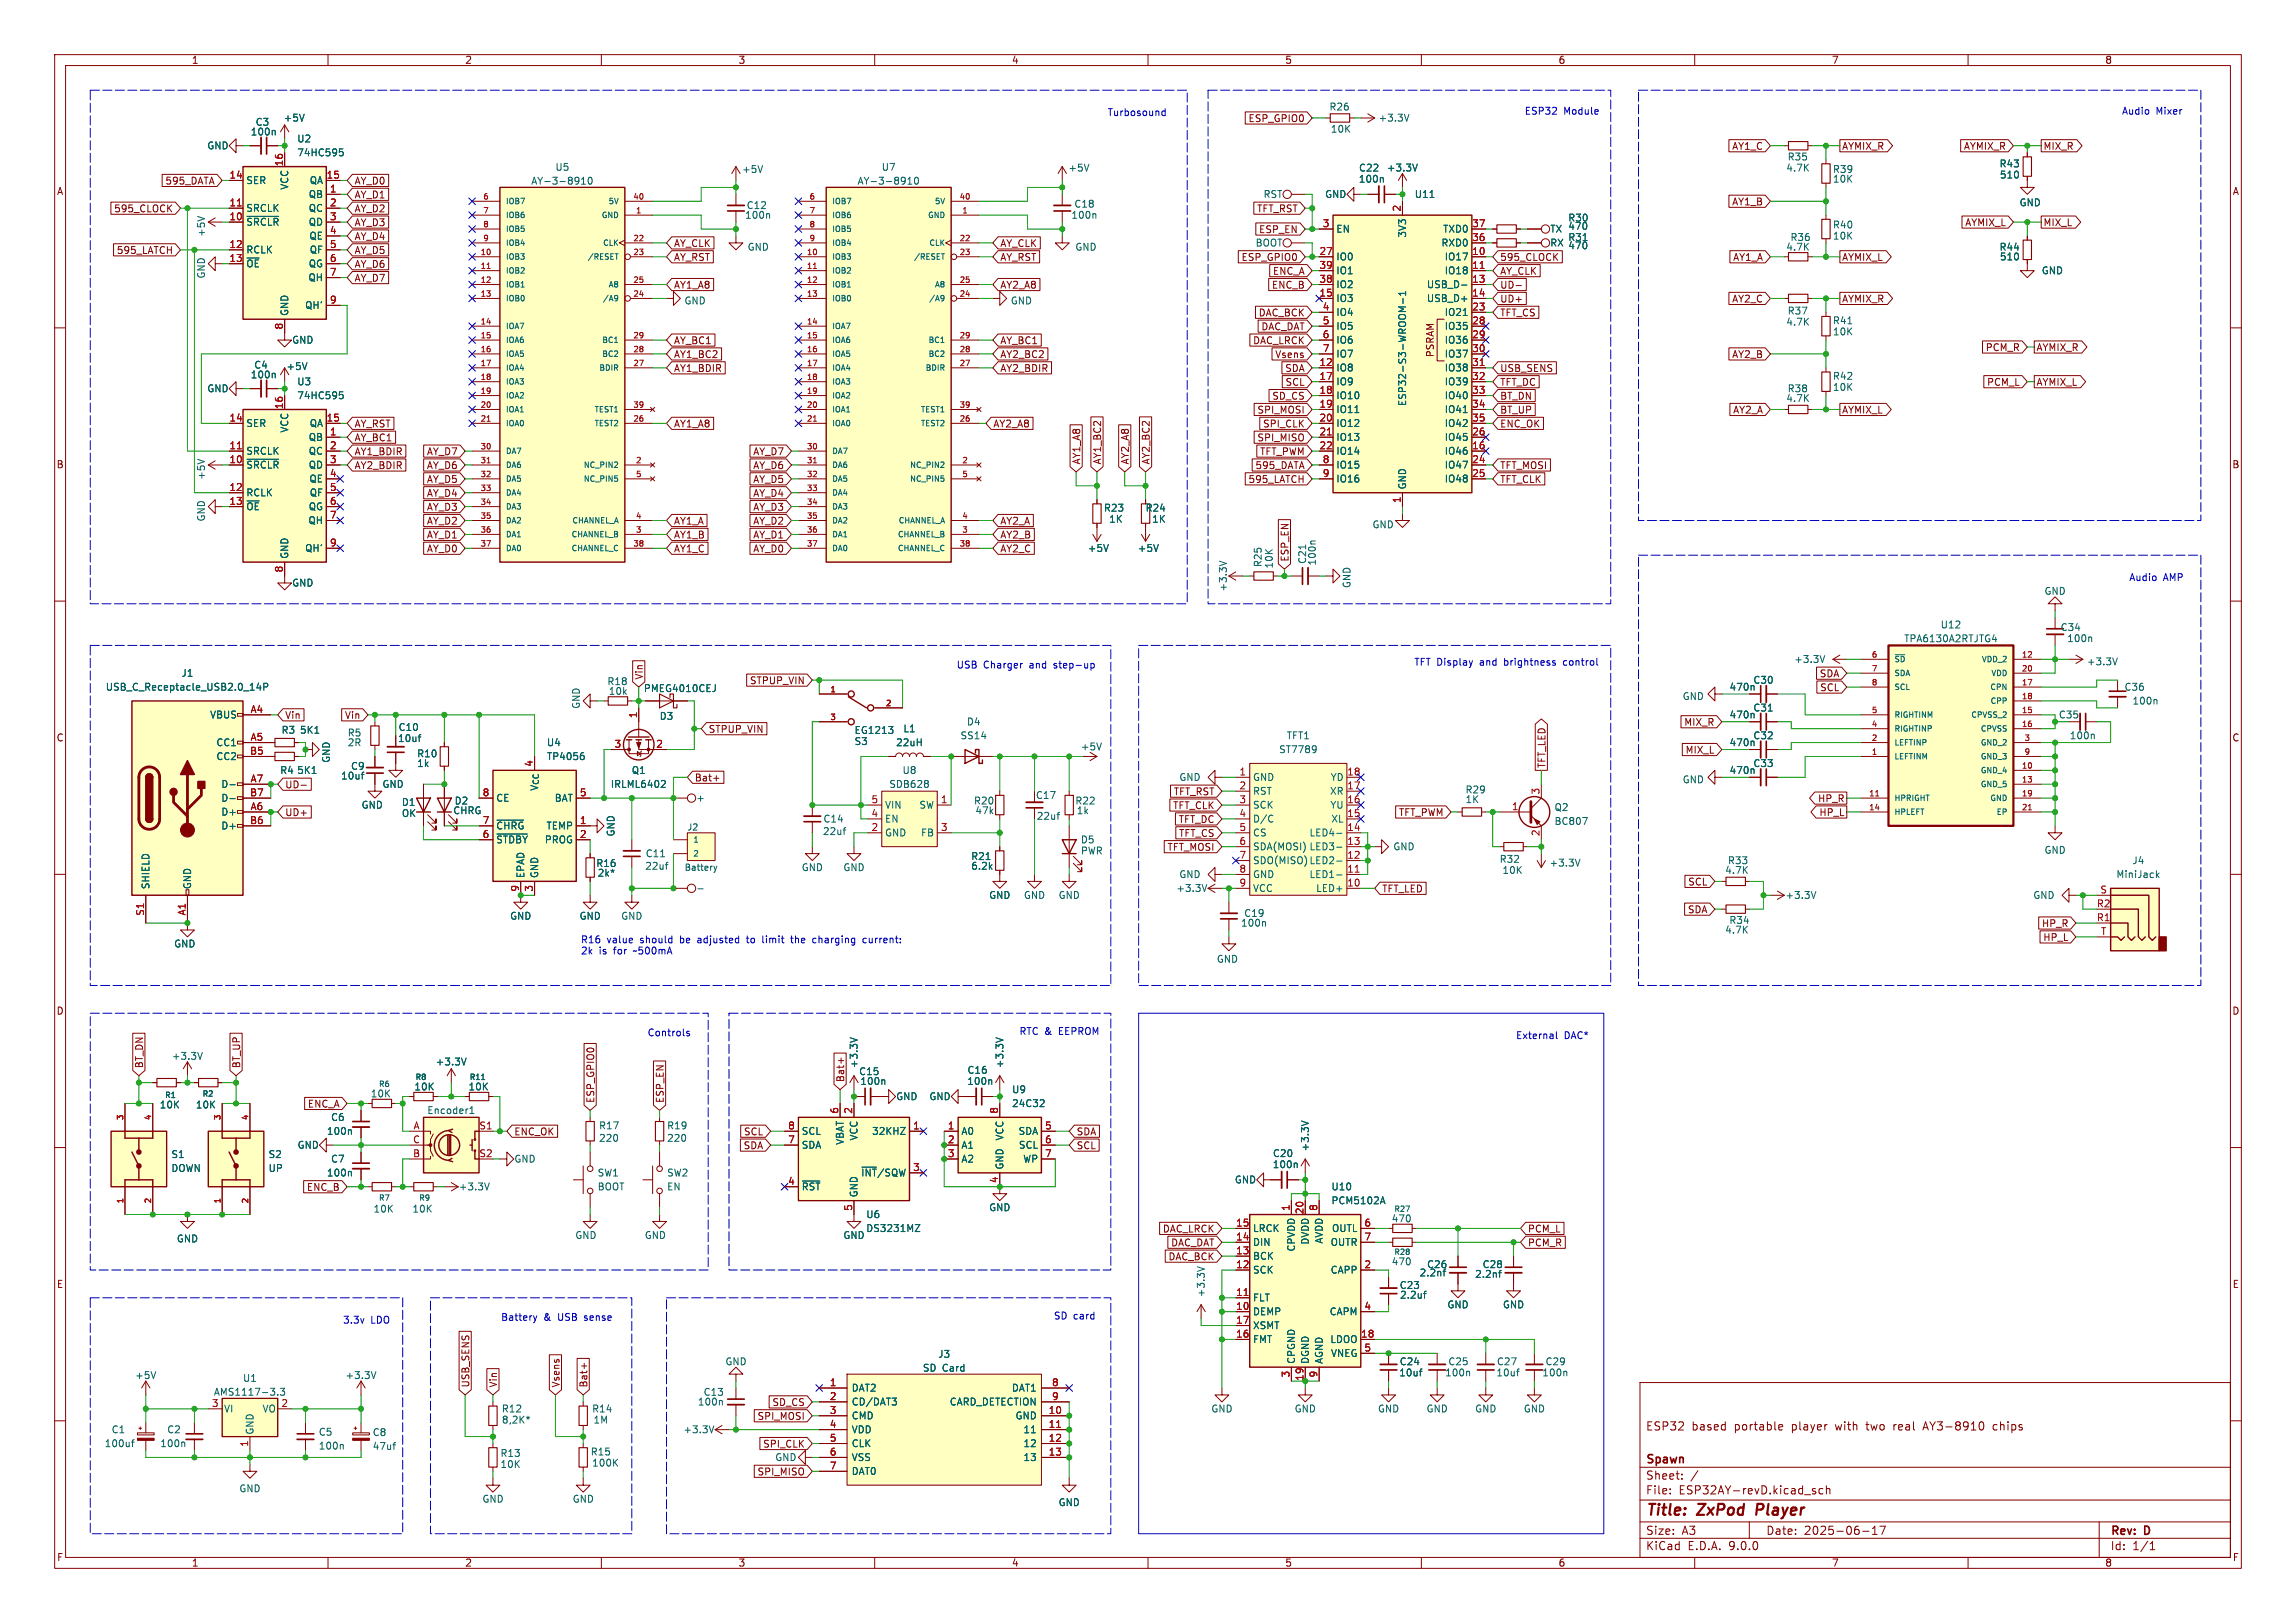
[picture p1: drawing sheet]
<svg xmlns="http://www.w3.org/2000/svg" width="420mm" height="297mm" viewBox="0 0 420 297" stroke-linecap="round" stroke-linejoin="round" font-family="sans-serif">
<defs><g id="words">
<g font-size="2.8" fill="#840000">
<text x="301" y="277.9">Title:</text>
<text x="310.6" y="277.9">ZxPod</text>
<text x="322.1" y="277.9">Player</text>
</g>
<g font-size="2.1" fill="#840000">
<text x="301" y="262">ESP32</text>
<text x="309.4" y="262">based</text>
<text x="317.3" y="262">portable</text>
<text x="327.9" y="262">player</text>
<text x="336" y="262">with</text>
<text x="341.8" y="262">two</text>
<text x="346.9" y="262">real</text>
<text x="352.6" y="262">AY3-8910</text>
<text x="365.5" y="262">chips</text>
<text x="301" y="268.2">Spawn</text>
<text x="301" y="273.7">File:</text>
<text x="301" y="271">Sheet:</text>
<text x="307.1" y="273.7">ESP32AY-revD.kicad_sch</text>
<text x="301" y="281.1">Size:</text>
<text x="307.6" y="281.1">A3</text>
<text x="323" y="281.1">Date:</text>
<text x="330" y="281.1">2025-06-17</text>
<text x="386" y="281.3">Rev:</text>
<text x="392.4" y="281.3">D</text>
<text x="301" y="283.9">KiCad</text>
<text x="308.7" y="283.9">E.D.A.</text>
<text x="316.3" y="283.9">9.0.0</text>
<text x="386" y="283.9">Id:</text>
<text x="390.1" y="283.9">1/1</text>
</g>
<g font-size="1.8" fill="#840000">
<text x="35" y="11.9">1</text>
<text x="85" y="11.9">2</text>
<text x="135" y="11.9">3</text>
<text x="185" y="11.9">4</text>
<text x="235" y="11.9">5</text>
<text x="285" y="11.9">6</text>
<text x="335" y="11.9">7</text>
<text x="385" y="11.9">8</text>
<text x="228.3" y="22.5">ESP_GPIO0</text>
<text x="316.8" y="27.6">AY1_C</text>
<text x="336.9" y="27.6">AYMIX_R</text>
<text x="359.1" y="27.6">AYMIX_R</text>
<text x="373.7" y="27.6">MIX_R</text>
<text x="10.3" y="35.9">A</text>
<text x="30.2" y="34">595_DATA</text>
<text x="64.8" y="34">AY_D0</text>
<text x="408.3" y="35.9">A</text>
<text x="20.8" y="39.1">595_CLOCK</text>
<text x="64.8" y="36.5">AY_D1</text>
<text x="64.8" y="41.6">AY_D3</text>
<text x="64.8" y="39.1">AY_D2</text>
<text x="229.8" y="39.1">TFT_RST</text>
<text x="316.8" y="37.8">AY1_B</text>
<text x="359.4" y="41.6">AYMIX_L</text>
<text x="373.7" y="41.6">MIX_L</text>
<text x="21.3" y="46.7">595_LATCH</text>
<text x="64.8" y="44.1">AY_D4</text>
<text x="64.8" y="46.7">AY_D5</text>
<text x="123.2" y="45.4">AY_CLK</text>
<text x="123.2" y="47.9">AY_RST</text>
<text x="182.9" y="45.4">AY_CLK</text>
<text x="182.9" y="47.9">AY_RST</text>
<text x="227" y="47.9">ESP_GPIO0</text>
<text x="230.2" y="42.9">ESP_EN</text>
<text x="274.3" y="47.9">595_CLOCK</text>
<text x="316.9" y="47.9">AY1_A</text>
<text x="336.9" y="47.9">AYMIX_L</text>
<text x="64.8" y="49.2">AY_D6</text>
<text x="64.8" y="51.8">AY_D7</text>
<text x="123.2" y="53">AY1_A8</text>
<text x="182.9" y="53">AY2_A8</text>
<text x="232.6" y="53">ENC_B</text>
<text x="232.8" y="50.5">ENC_A</text>
<text x="274.3" y="53">UD-</text>
<text x="274.3" y="50.5">AY_CLK</text>
<text x="230.2" y="58.1">DAC_BCK</text>
<text x="274.3" y="55.6">UD+</text>
<text x="274.3" y="58.1">TFT_CS</text>
<text x="316.8" y="55.6">AY2_C</text>
<text x="336.9" y="55.6">AYMIX_R</text>
<text x="123.2" y="65.7">AY1_BC2</text>
<text x="123.2" y="63.2">AY_BC1</text>
<text x="182.9" y="65.7">AY2_BC2</text>
<text x="182.9" y="63.2">AY_BC1</text>
<text x="229.1" y="63.2">DAC_LRCK</text>
<text x="230.6" y="60.6">DAC_DAT</text>
<text x="233.2" y="65.7">Vsens</text>
<text x="262.5" y="65.5" transform="rotate(-90 262.5 65.5)">PSRAM</text>
<text x="316.8" y="65.7">AY2_B</text>
<text x="363.1" y="64.5">PCM_R</text>
<text x="372.4" y="64.5">AYMIX_R</text>
<text x="123.2" y="68.3">AY1_BDIR</text>
<text x="182.9" y="68.3">AY2_BDIR</text>
<text x="235" y="68.3">SDA</text>
<text x="235" y="70.8">SCL</text>
<text x="274.3" y="68.3">USB_SENS</text>
<text x="274.3" y="70.8">TFT_DC</text>
<text x="363.4" y="70.8">PCM_L</text>
<text x="372.4" y="70.8">AYMIX_L</text>
<text x="229.9" y="75.9">SPI_MOSI</text>
<text x="232.6" y="73.3">SD_CS</text>
<text x="274.3" y="75.9">BT_UP</text>
<text x="274.3" y="73.3">BT_DN</text>
<text x="316.9" y="75.9">AY2_A</text>
<text x="336.9" y="75.9">AYMIX_L</text>
<text x="64.8" y="81">AY_BC1</text>
<text x="64.8" y="78.4">AY_RST</text>
<text x="64.8" y="83.5">AY1_BDIR</text>
<text x="78" y="83.5">AY_D7</text>
<text x="123.2" y="78.4">AY1_A8</text>
<text x="137.7" y="83.5">AY_D7</text>
<text x="181.6" y="78.4">AY2_A8</text>
<text x="229.9" y="81">SPI_MISO</text>
<text x="230.4" y="83.5">TFT_PWM</text>
<text x="230.9" y="78.4">SPI_CLK</text>
<text x="274.3" y="78.4">ENC_OK</text>
<text x="10.3" y="85.9">B</text>
<text x="64.8" y="86">AY2_BDIR</text>
<text x="78" y="88.6">AY_D5</text>
<text x="78" y="86">AY_D6</text>
<text x="137.7" y="88.6">AY_D5</text>
<text x="137.7" y="86">AY_D6</text>
<text x="197.8" y="85.1" transform="rotate(-90 197.8 85.1)">AY1_A8</text>
<text x="201.6" y="85.1" transform="rotate(-90 201.6 85.1)">AY1_BC2</text>
<text x="206.7" y="85.1" transform="rotate(-90 206.7 85.1)">AY2_A8</text>
<text x="210.5" y="85.1" transform="rotate(-90 210.5 85.1)">AY2_BC2</text>
<text x="228.3" y="88.6">595_LATCH</text>
<text x="229.5" y="86">595_DATA</text>
<text x="274.3" y="88.6">TFT_CLK</text>
<text x="274.3" y="86">TFT_MOSI</text>
<text x="408.2" y="85.9">B</text>
<text x="78" y="91.1">AY_D4</text>
<text x="78" y="93.7">AY_D3</text>
<text x="137.7" y="91.1">AY_D4</text>
<text x="137.7" y="93.7">AY_D3</text>
<text x="78" y="101.3">AY_D0</text>
<text x="78" y="98.7">AY_D1</text>
<text x="78" y="96.2">AY_D2</text>
<text x="123.2" y="101.3">AY1_C</text>
<text x="123.2" y="96.2">AY1_A</text>
<text x="123.2" y="98.7">AY1_B</text>
<text x="137.7" y="98.7">AY_D1</text>
<text x="137.7" y="96.2">AY_D2</text>
<text x="137.7" y="101.3">AY_D0</text>
<text x="182.9" y="96.2">AY2_A</text>
<text x="182.9" y="101.3">AY2_C</text>
<text x="182.9" y="98.7">AY2_B</text>
<text x="235.9" y="102.9" transform="rotate(-90 235.9 102.9)">ESP_EN</text>
<text x="117.8" y="124.5" transform="rotate(-90 117.8 124.5)">Vin</text>
<text x="137.1" y="125.4">STPUP_VIN</text>
<text x="332.8" y="124.1">SDA</text>
<text x="52.1" y="131.8">Vin</text>
<text x="63" y="131.8">Vin</text>
<text x="332.8" y="126.7">SCL</text>
<text x="10.3" y="135.9">C</text>
<text x="129.5" y="134.3">STPUP_VIN</text>
<text x="308" y="133">MIX_R</text>
<text x="408.2" y="135.9">C</text>
<text x="127" y="143.2">Bat+</text>
<text x="282.9" y="140.7" transform="rotate(-90 282.9 140.7)">TFT_LED</text>
<text x="308.2" y="138.1">MIX_L</text>
<text x="52.1" y="149.5">UD+</text>
<text x="52.1" y="144.5">UD-</text>
<text x="214.5" y="148.3">TFT_CLK</text>
<text x="214.6" y="145.7">TFT_RST</text>
<text x="255.8" y="149.5">TFT_PWM</text>
<text x="332.5" y="147">HP_R</text>
<text x="332.7" y="149.5">HP_L</text>
<text x="213.5" y="155.9">TFT_MOSI</text>
<text x="215.5" y="150.8">TFT_DC</text>
<text x="215.6" y="153.4">TFT_CS</text>
<text x="252.7" y="163.5">TFT_LED</text>
<text x="308.6" y="167.3">SDA</text>
<text x="308.7" y="162.2">SCL</text>
<text x="373.4" y="169.9">HP_R</text>
<text x="373.7" y="172.4">HP_L</text>
<text x="10.3" y="185.9">D</text>
<text x="408.2" y="185.9">D</text>
<text x="26.4" y="195.6" transform="rotate(-90 26.4 195.6)">BT_DN</text>
<text x="44.1" y="195.6" transform="rotate(-90 44.1 195.6)">BT_UP</text>
<text x="56.2" y="202.9">ENC_A</text>
<text x="108.9" y="201.9" transform="rotate(-90 108.9 201.9)">ESP_GPIO0</text>
<text x="121.6" y="201.9" transform="rotate(-90 121.6 201.9)">ESP_EN</text>
<text x="154.6" y="198.1" transform="rotate(-90 154.6 198.1)">Bat+</text>
<text x="94" y="208">ENC_OK</text>
<text x="136" y="208">SCL</text>
<text x="196.8" y="208">SDA</text>
<text x="135.9" y="210.5">SDA</text>
<text x="196.8" y="210.5">SCL</text>
<text x="56" y="218.1">ENC_B</text>
<text x="212.6" y="225.7">DAC_LRCK</text>
<text x="279.4" y="225.7">PCM_L</text>
<text x="213.6" y="230.8">DAC_BCK</text>
<text x="214.1" y="228.3">DAC_DAT</text>
<text x="279.4" y="228.3">PCM_R</text>
<text x="10.3" y="235.9">E</text>
<text x="408.3" y="235.9">E</text>
<text x="86" y="254" transform="rotate(-90 86 254)">USB_SENS</text>
<text x="91.1" y="254" transform="rotate(-90 91.1 254)">Vin</text>
<text x="102.6" y="254" transform="rotate(-90 102.6 254)">Vsens</text>
<text x="107.6" y="254" transform="rotate(-90 107.6 254)">Bat+</text>
<text x="141.2" y="257.5">SD_CS</text>
<text x="138.5" y="260">SPI_MOSI</text>
<text x="139.5" y="265.1">SPI_CLK</text>
<text x="138.5" y="270.2">SPI_MISO</text>
<text x="10.3" y="285.9">F</text>
<text x="35" y="286.9">1</text>
<text x="85" y="286.9">2</text>
<text x="135" y="286.9">3</text>
<text x="185" y="286.9">4</text>
<text x="235" y="286.9">5</text>
<text x="285" y="286.9">6</text>
<text x="335" y="286.9">7</text>
<text x="385" y="286.9">8</text>
<text x="408.3" y="285.9">F</text>
</g>
<g font-size="1.8" fill="#006464">
<text x="46.7" y="23.2">C3</text>
<text x="51.8" y="22.5">+5V</text>
<text x="243.1" y="20.4">R26</text>
<text x="252.1" y="22.5">+3.3V</text>
<text x="37.8" y="27.5">GND</text>
<text x="45.8" y="25">100n</text>
<text x="54.3" y="26.3">U2</text>
<text x="54.3" y="28.8">74HC595</text>
<text x="243.3" y="24.5">10K</text>
<text x="326.9" y="29.6">R35</text>
<text x="45" y="33.9">SER</text>
<text x="52.9" y="34.8" transform="rotate(-90 52.9 34.8)">VCC</text>
<text x="56.6" y="33.9">QA</text>
<text x="97.1" y="34">AY-3-8910</text>
<text x="101.5" y="31.5">U5</text>
<text x="135.6" y="31.9">+5V</text>
<text x="156.8" y="34">AY-3-8910</text>
<text x="161.2" y="31.5">U7</text>
<text x="195.3" y="31.6">+5V</text>
<text x="248.5" y="33.6">100n</text>
<text x="248.5" y="31.6">C22</text>
<text x="253.6" y="31.6">+3.3V</text>
<text x="326.7" y="31.6">4.7K</text>
<text x="335.2" y="31.9">R39</text>
<text x="335.2" y="33.6">10K</text>
<text x="365.7" y="30.8">R43</text>
<text x="365.7" y="32.9">510</text>
<text x="45" y="39">SRCLK</text>
<text x="45" y="41.5">~{SRCLR}</text>
<text x="56.4" y="36.4">QB</text>
<text x="56.4" y="39">QC</text>
<text x="56.4" y="41.5">QD</text>
<text x="136.2" y="40.2">100n</text>
<text x="136.5" y="38.5">C12</text>
<text x="195.9" y="40.2">100n</text>
<text x="196.4" y="38.2">C18</text>
<text x="231" y="36.4">RST</text>
<text x="242.3" y="36.4">GND</text>
<text x="258.7" y="36.4">U11</text>
<text x="286.8" y="40.7">R30</text>
<text x="369.3" y="37.9">GND</text>
<text x="37.7" y="43.5" transform="rotate(-90 37.7 43.5)">+5V</text>
<text x="45" y="46.6">RCLK</text>
<text x="56.5" y="44">QE</text>
<text x="56.6" y="46.6">QF</text>
<text x="136.7" y="46.1">GND</text>
<text x="196.6" y="46.1">GND</text>
<text x="229.6" y="45.3">BOOT</text>
<text x="244.3" y="42.8">EN</text>
<text x="244.3" y="47.9">IO0</text>
<text x="257.4" y="43.6" transform="rotate(-90 257.4 43.6)">3V3</text>
<text x="263.6" y="45.3">RXD0</text>
<text x="263.9" y="42.8">TXD0</text>
<text x="264.2" y="47.9">IO17</text>
<text x="283.5" y="45.3">RX</text>
<text x="283.5" y="42.8">TX</text>
<text x="286.8" y="45.8">470</text>
<text x="286.8" y="42.3">470</text>
<text x="286.8" y="44.3">R31</text>
<text x="326.7" y="46.1">4.7K</text>
<text x="327.4" y="44.3">R36</text>
<text x="335.2" y="42">R40</text>
<text x="335.2" y="44">10K</text>
<text x="365.7" y="46.1">R44</text>
<text x="365.7" y="47.9">510</text>
<text x="37.7" y="51.1" transform="rotate(-90 37.7 51.1)">GND</text>
<text x="45" y="49.1">~{OE}</text>
<text x="56.3" y="51.7">QH</text>
<text x="56.4" y="49.1">QG</text>
<text x="244.3" y="50.4">IO1</text>
<text x="244.3" y="52.9">IO2</text>
<text x="260.9" y="52.9">USB_D-</text>
<text x="264.2" y="50.4">IO18</text>
<text x="373.4" y="50.4">GND</text>
<text x="52.9" y="57.9" transform="rotate(-90 52.9 57.9)">GND</text>
<text x="55.7" y="56.7">QH'</text>
<text x="125.1" y="55.9">GND</text>
<text x="184.8" y="55.9">GND</text>
<text x="244.3" y="55.5">IO3</text>
<text x="244.3" y="58">IO4</text>
<text x="260.9" y="55.5">USB_D+</text>
<text x="264.2" y="58">IO21</text>
<text x="326.7" y="59.8">4.7K</text>
<text x="326.9" y="57.8">R37</text>
<text x="335.2" y="59.5">R41</text>
<text x="53.3" y="63.1">GND</text>
<text x="244.3" y="60.6">IO5</text>
<text x="244.3" y="63.1">IO6</text>
<text x="244.3" y="65.6">IO7</text>
<text x="264.2" y="60.6">IO35</text>
<text x="264.2" y="63.1">IO36</text>
<text x="264.2" y="65.6">IO37</text>
<text x="335.2" y="61.6">10K</text>
<text x="37.8" y="72">GND</text>
<text x="45.8" y="69.4">100n</text>
<text x="46.4" y="67.7">C4</text>
<text x="52.3" y="67.9">+5V</text>
<text x="54.3" y="70.7">U3</text>
<text x="244.3" y="68.2">IO8</text>
<text x="244.3" y="70.7">IO9</text>
<text x="264.2" y="68.2">IO38</text>
<text x="264.2" y="70.7">IO39</text>
<text x="326.9" y="72">R38</text>
<text x="335.2" y="69.7">R42</text>
<text x="335.2" y="71.7">10K</text>
<text x="54.3" y="73.3">74HC595</text>
<text x="244.3" y="73.3">IO10</text>
<text x="244.3" y="75.8">IO11</text>
<text x="257.4" y="74.4" transform="rotate(-90 257.4 74.4)">ESP32-S3-WROOM-1</text>
<text x="264.2" y="73.3">IO40</text>
<text x="264.2" y="75.8">IO41</text>
<text x="326.7" y="73.8">4.7K</text>
<text x="45" y="78.3">SER</text>
<text x="45" y="83.4">SRCLK</text>
<text x="52.9" y="79.3" transform="rotate(-90 52.9 79.3)">VCC</text>
<text x="56.4" y="80.9">QB</text>
<text x="56.4" y="83.4">QC</text>
<text x="56.6" y="78.3">QA</text>
<text x="244.3" y="78.3">IO12</text>
<text x="244.3" y="80.9">IO13</text>
<text x="244.3" y="83.4">IO14</text>
<text x="264.2" y="78.3">IO42</text>
<text x="264.2" y="80.9">IO45</text>
<text x="264.2" y="83.4">IO46</text>
<text x="37.7" y="87.9" transform="rotate(-90 37.7 87.9)">+5V</text>
<text x="45" y="86">~{SRCLR}</text>
<text x="56.4" y="86">QD</text>
<text x="56.5" y="88.5">QE</text>
<text x="244.3" y="86">IO15</text>
<text x="244.3" y="88.5">IO16</text>
<text x="257.4" y="89.7" transform="rotate(-90 257.4 89.7)">GND</text>
<text x="264.2" y="86">IO47</text>
<text x="264.2" y="88.5">IO48</text>
<text x="37.7" y="95.5" transform="rotate(-90 37.7 95.5)">GND</text>
<text x="45" y="91">RCLK</text>
<text x="45" y="93.6">~{OE}</text>
<text x="56.4" y="93.6">QG</text>
<text x="56.6" y="91">QF</text>
<text x="201.8" y="93.8">R23</text>
<text x="202.8" y="95.9">1K</text>
<text x="209.5" y="93.8">R24</text>
<text x="210.7" y="95.9">1K</text>
<text x="55.7" y="101.2">QH'</text>
<text x="56.3" y="96.1">QH</text>
<text x="198.9" y="101.2">+5V</text>
<text x="208" y="101.2">+5V</text>
<text x="251" y="96.9">GND</text>
<text x="52.9" y="102.4" transform="rotate(-90 52.9 102.4)">GND</text>
<text x="53.3" y="107.5">GND</text>
<text x="231" y="103.9" transform="rotate(-90 231 103.9)">R25</text>
<text x="233" y="104.1" transform="rotate(-90 233 104.1)">10K</text>
<text x="239.1" y="103.3" transform="rotate(-90 239.1 103.3)">C21</text>
<text x="240.9" y="103.6" transform="rotate(-90 240.9 103.6)">100n</text>
<text x="247.2" y="107.7" transform="rotate(-90 247.2 107.7)">GND</text>
<text x="224.6" y="108.4" transform="rotate(-90 224.6 108.4)">+3.3V</text>
<text x="373.9" y="109">GND</text>
<text x="348.2" y="117.7">TPA6130A2RTJTG4</text>
<text x="354.9" y="115.2">U12</text>
<text x="376.8" y="115.7">C34</text>
<text x="378" y="117.7">100n</text>
<text x="33.1" y="124.1">J1</text>
<text x="111" y="125.6">R18</text>
<text x="320.6" y="125.3">C30</text>
<text x="328.1" y="121.5">+3.3V</text>
<text x="381.6" y="121.9">+3.3V</text>
<text x="19.3" y="126.6">USB_C_Receptacle_USB2.0_14P</text>
<text x="38.3" y="131.7">VBUS</text>
<text x="106.3" y="129.8" transform="rotate(-90 106.3 129.8)">GND</text>
<text x="111.3" y="127.4">10k</text>
<text x="117.7" y="126.8">PMEG4010CEJ</text>
<text x="120.6" y="131.9">D3</text>
<text x="307.7" y="128.3">GND</text>
<text x="316.3" y="126.6">470n</text>
<text x="316.3" y="131.7">470n</text>
<text x="320.6" y="130.4">C31</text>
<text x="376.5" y="131.7">C35</text>
<text x="388.5" y="126.6">C36</text>
<text x="390" y="129.1">100n</text>
<text x="39.5" y="136.8">CC1</text>
<text x="51.4" y="134.5">R3</text>
<text x="54.8" y="134.5">5K1</text>
<text x="63.5" y="135">R5</text>
<text x="63.5" y="136.8">2R</text>
<text x="72.7" y="136">10uf</text>
<text x="72.8" y="134">C10</text>
<text x="99.9" y="136.8">U4</text>
<text x="156.2" y="136.5">S3</text>
<text x="156.2" y="134.5">EG1213</text>
<text x="163.8" y="136.8">22uH</text>
<text x="165.1" y="134.2">L1</text>
<text x="175.6" y="135.5">SS14</text>
<text x="176.8" y="132.9">D4</text>
<text x="197.6" y="137.5">+5V</text>
<text x="235.3" y="135.5">TFT1</text>
<text x="316.3" y="136.8">470n</text>
<text x="320.6" y="135.5">C32</text>
<text x="378.5" y="135.5">100n</text>
<text x="39.5" y="139.3">CC2</text>
<text x="51.2" y="141.8">R4</text>
<text x="54.3" y="141.8">5K1</text>
<text x="60.6" y="139.7" transform="rotate(-90 60.6 139.7)">GND</text>
<text x="62.3" y="142.8">10uf</text>
<text x="64.1" y="141.1">C9</text>
<text x="76.2" y="138.8">R10</text>
<text x="76.2" y="140.6">1k</text>
<text x="99.9" y="139.3">TP4056</text>
<text x="115.5" y="141.8">Q1</text>
<text x="165" y="141.8">U8</text>
<text x="215.6" y="143.1">GND</text>
<text x="229.1" y="143.1">GND</text>
<text x="233.9" y="138">ST7789</text>
<text x="243.3" y="143.1">YD</text>
<text x="307.7" y="143.5">GND</text>
<text x="316.3" y="141.8">470n</text>
<text x="320.6" y="140.6">C33</text>
<text x="40.4" y="144.4">D-</text>
<text x="40.4" y="146.9">D-</text>
<text x="40.4" y="149.5">D+</text>
<text x="66" y="148.2">GND</text>
<text x="69.9" y="144.4">GND</text>
<text x="73.4" y="147.7">D1</text>
<text x="73.4" y="149.7">OK</text>
<text x="82.8" y="149.2">CHRG</text>
<text x="83.1" y="147.4">D2</text>
<text x="90.7" y="146.9">CE</text>
<text x="98.7" y="144.9" transform="rotate(-90 98.7 144.9)">V_{CC}</text>
<text x="101.4" y="146.9">BAT</text>
<text x="111.6" y="144.4">IRLML6402</text>
<text x="127.3" y="146.9">+</text>
<text x="161.8" y="148.2">VIN</text>
<text x="162.6" y="144.4">SDB628</text>
<text x="168.1" y="148.2">SW</text>
<text x="178.1" y="147.4">R20</text>
<text x="178.3" y="149.2">47k</text>
<text x="189.4" y="146.4">C17</text>
<text x="196.6" y="147.4">R22</text>
<text x="196.9" y="149.2">1k</text>
<text x="229.1" y="145.6">RST</text>
<text x="229.1" y="148.2">SCK</text>
<text x="243.2" y="145.6">XR</text>
<text x="243.2" y="148.2">YU</text>
<text x="268" y="147.2">1K</text>
<text x="268" y="145.4">R29</text>
<text x="284.3" y="148.6">Q2</text>
<text x="40.4" y="152">D+</text>
<text x="90.7" y="152">~{CHRG}</text>
<text x="90.7" y="154.5">~{STDBY} PROG</text>
<text x="99.9" y="152">TEMP</text>
<text x="112.6" y="153.2" transform="rotate(-90 112.6 153.2)">GND</text>
<text x="150.4" y="153">22uf</text>
<text x="150.5" y="150.7">C14</text>
<text x="161.8" y="150.7">EN</text>
<text x="161.8" y="153.3">GND</text>
<text x="168.4" y="153.3">FB</text>
<text x="189.5" y="150.2">22uf</text>
<text x="197.6" y="154.5">D5</text>
<text x="229.1" y="150.7">D/C</text>
<text x="229.1" y="153.3">CS</text>
<text x="229.1" y="155.8">SDA(MOSI) LED3-</text>
<text x="239.4" y="153.3">LED4-</text>
<text x="243.4" y="150.7">XL</text>
<text x="254.8" y="155.8">GND</text>
<text x="284.3" y="151.2">BC807</text>
<text x="96.1" y="160.8" transform="rotate(-90 96.1 160.8)">EPAD</text>
<text x="98.7" y="160.8" transform="rotate(-90 98.7 160.8)">GND</text>
<text x="109" y="158.9">R16</text>
<text x="109.2" y="160.6">2k*</text>
<text x="117.9" y="159.4">22uf</text>
<text x="118" y="157.1">C11</text>
<text x="146.6" y="159.6">GND</text>
<text x="154.2" y="159.6">GND</text>
<text x="177.6" y="159.4">6.2k</text>
<text x="177.6" y="157.6">R21</text>
<text x="197.6" y="156.6">PWR</text>
<text x="215.6" y="160.9">GND</text>
<text x="229.1" y="158.3">SDO(MISO) LED2-</text>
<text x="229.1" y="160.9">GND</text>
<text x="239.4" y="160.9">LED1-</text>
<text x="274.2" y="158.1">R32</text>
<text x="274.7" y="160.1">10K</text>
<text x="283.3" y="158.8">+3.3V</text>
<text x="315.5" y="160.1">4.7K</text>
<text x="316" y="158.3">R33</text>
<text x="373.9" y="156.4">GND</text>
<text x="387" y="160.9">MiniJack</text>
<text x="390" y="158.3">J4</text>
<text x="27.5" y="162.8" transform="rotate(-90 27.5 162.8)">SHIELD</text>
<text x="35.2" y="162.8" transform="rotate(-90 35.2 162.8)">GND</text>
<text x="180.8" y="164.7">GND</text>
<text x="187.2" y="164.7">GND</text>
<text x="193.5" y="164.7">GND</text>
<text x="215.1" y="163.4">+3.3V</text>
<text x="227.5" y="168">C19</text>
<text x="229.1" y="163.4">VCC</text>
<text x="240.6" y="163.4">LED+</text>
<text x="326.5" y="164.7">+3.3V</text>
<text x="371.8" y="164.7">GND</text>
<text x="31.8" y="173.6">GND</text>
<text x="93.2" y="168.5">GND</text>
<text x="105.9" y="168.5">GND</text>
<text x="113.5" y="168.5">GND</text>
<text x="226.9" y="169.8">100n</text>
<text x="315.5" y="171">4.7K</text>
<text x="316.2" y="169.3">R34</text>
<text x="222.5" y="176.4">GND</text>
<text x="31.3" y="194.1">+3.3V</text>
<text x="79.6" y="195.2">+3.3V</text>
<text x="157.1" y="197">C15</text>
<text x="157.1" y="195.6" transform="rotate(-90 157.1 195.6)">+3.3V</text>
<text x="176.9" y="196.7">C16</text>
<text x="183.7" y="195.6" transform="rotate(-90 183.7 195.6)">+3.3V</text>
<text x="29.1" y="203">10K</text>
<text x="35.7" y="203">10K</text>
<text x="67.7" y="201">10K</text>
<text x="75.7" y="199.7">10K</text>
<text x="85.6" y="199.7">10K</text>
<text x="157.3" y="198.7">100n</text>
<text x="163.8" y="201.5">GND</text>
<text x="169.9" y="201.5">GND</text>
<text x="176.8" y="198.7">100n</text>
<text x="185" y="200.3">U9</text>
<text x="59.7" y="207.9">100n</text>
<text x="60.5" y="205.3">C6</text>
<text x="78.1" y="204.1">Encoder1</text>
<text x="109.5" y="209.1">220</text>
<text x="109.5" y="206.9">R17</text>
<text x="121.9" y="209.1">220</text>
<text x="121.9" y="206.9">R19</text>
<text x="146.6" y="207.9">SCL</text>
<text x="154.5" y="209.6" transform="rotate(-90 154.5 209.6)">VBAT</text>
<text x="157.1" y="208.8" transform="rotate(-90 157.1 208.8)">VCC</text>
<text x="159.4" y="207.9">32KHZ</text>
<text x="175.8" y="207.9">A0</text>
<text x="183.7" y="208.8" transform="rotate(-90 183.7 208.8)">VCC</text>
<text x="186.2" y="207.9">SDA</text>
<text x="31.3" y="212.1">S1</text>
<text x="31.3" y="214.7">DOWN</text>
<text x="49" y="214.7">UP</text>
<text x="49" y="212.1">S2</text>
<text x="54.3" y="210.4">GND</text>
<text x="59.7" y="215.5">100n</text>
<text x="60.5" y="213">C7</text>
<text x="94" y="213">GND</text>
<text x="109.2" y="215.5">SW1</text>
<text x="121.9" y="215.5">SW2</text>
<text x="146.6" y="210.4">SDA</text>
<text x="157.4" y="215.5">~{INT}/SQW</text>
<text x="175.8" y="210.4">A1</text>
<text x="175.8" y="213">A2</text>
<text x="183.7" y="214.1" transform="rotate(-90 183.7 214.1)">GND</text>
<text x="186.3" y="210.4">SCL</text>
<text x="187.1" y="213">WP</text>
<text x="232.7" y="214">100n</text>
<text x="232.7" y="211.9">C20</text>
<text x="239.6" y="210.8" transform="rotate(-90 239.6 210.8)">+3.3V</text>
<text x="83.8" y="218">+3.3V</text>
<text x="109.2" y="218">BOOT</text>
<text x="121.9" y="218">EN</text>
<text x="146.6" y="218">~{RST}</text>
<text x="157.1" y="219.2" transform="rotate(-90 157.1 219.2)">GND</text>
<text x="180.8" y="221.8">GND</text>
<text x="225.8" y="216.8">GND</text>
<text x="243.5" y="218">U10</text>
<text x="243.5" y="220.6">PCM5102A</text>
<text x="32.3" y="227.6">GND</text>
<text x="68.2" y="222.1">10K</text>
<text x="75.3" y="222.1">10K</text>
<text x="105.1" y="226.9">GND</text>
<text x="117.8" y="226.9">GND</text>
<text x="154.2" y="226.9">GND</text>
<text x="158.4" y="223.1">U6</text>
<text x="158.4" y="225.7">DS3231MZ</text>
<text x="229.1" y="225.7">LRCK</text>
<text x="239.6" y="227.9" transform="rotate(-90 239.6 227.9)">DVDD</text>
<text x="242.2" y="227.7" transform="rotate(-90 242.2 227.7)">AVDD</text>
<text x="243.6" y="225.7">OUTL</text>
<text x="254.5" y="223.9">470</text>
<text x="229.1" y="228.2">DIN</text>
<text x="229.1" y="230.7">BCK</text>
<text x="229.1" y="233.3">SCK</text>
<text x="237.1" y="229.1" transform="rotate(-90 237.1 229.1)">CPVDD</text>
<text x="243.3" y="228.2">OUTR</text>
<text x="243.3" y="233.3">CAPP</text>
<text x="254.5" y="231.7">470</text>
<text x="259.6" y="233.8">2.2nf</text>
<text x="260.9" y="232.3">C26</text>
<text x="271.1" y="232.3">C28</text>
<text x="220.6" y="237.5" transform="rotate(-90 220.6 237.5)">+3.3V</text>
<text x="229.1" y="238.4">FLT</text>
<text x="255.9" y="236.1">C23</text>
<text x="256" y="237.8">2.2uf</text>
<text x="264.7" y="239.6">GND</text>
<text x="269.7" y="234">2.2nf</text>
<text x="274.8" y="239.6">GND</text>
<text x="229.1" y="240.9">DEMP</text>
<text x="229.1" y="243.4">XSMT</text>
<text x="229.1" y="246">FMT</text>
<text x="243.1" y="240.9">CAPM</text>
<text x="243.2" y="246">LDOO</text>
<text x="132.6" y="250">GND</text>
<text x="168.7" y="251.2">SD Card</text>
<text x="171.5" y="248.7">J3</text>
<text x="237.1" y="249.7" transform="rotate(-90 237.1 249.7)">CPGND</text>
<text x="239.6" y="249.7" transform="rotate(-90 239.6 249.7)">DGND</text>
<text x="242.2" y="249.7" transform="rotate(-90 242.2 249.7)">AGND</text>
<text x="243.4" y="248.5">VNEG</text>
<text x="255.9" y="250">C24</text>
<text x="264.8" y="250">C25</text>
<text x="273.7" y="250">C27</text>
<text x="282.6" y="250">C29</text>
<text x="24.6" y="252.6">+5V</text>
<text x="39" y="255.6">AMS1117-3.3</text>
<text x="44.3" y="253.1">U1</text>
<text x="63.1" y="252.6">+3.3V</text>
<text x="127.6" y="257.4">100n</text>
<text x="128.6" y="255.6">C13</text>
<text x="155.7" y="254.9">DAT2</text>
<text x="155.7" y="257.4">CD/DAT3</text>
<text x="173.6" y="257.4">CARD_DETECTION</text>
<text x="185" y="254.9">DAT1</text>
<text x="255.8" y="252.1">10uf</text>
<text x="264.2" y="252.1">100n</text>
<text x="273.6" y="252.1">10uf</text>
<text x="282" y="252.1">100n</text>
<text x="20.3" y="262.5">C1</text>
<text x="30.5" y="262.5">C2</text>
<text x="40.9" y="258.7">VI</text>
<text x="46.6" y="262.6" transform="rotate(-90 46.6 262.6)">GND</text>
<text x="47.9" y="258.7">VO</text>
<text x="58.2" y="262.9">C5</text>
<text x="68.1" y="263">C8</text>
<text x="91.7" y="258.7">R12</text>
<text x="108.2" y="258.7">R14</text>
<text x="108.5" y="260.7">1M</text>
<text x="124.9" y="262.5">+3.3V</text>
<text x="155.7" y="259.9">CMD</text>
<text x="155.7" y="262.5">VDD</text>
<text x="185.7" y="259.9">GND</text>
<text x="187.1" y="262.5">11</text>
<text x="221.5" y="258.7">GND</text>
<text x="236.7" y="258.7">GND</text>
<text x="252" y="258.7">GND</text>
<text x="260.9" y="258.7">GND</text>
<text x="269.7" y="258.7">GND</text>
<text x="278.6" y="258.7">GND</text>
<text x="19.1" y="265">100uf</text>
<text x="29.2" y="265">100n</text>
<text x="58.2" y="265.5">100n</text>
<text x="68.1" y="265.5">47uf</text>
<text x="91.4" y="266.8">R13</text>
<text x="91.4" y="268.8">10K</text>
<text x="108" y="266.5">R15</text>
<text x="108.2" y="268.6">100K</text>
<text x="141.7" y="267.6">GND</text>
<text x="155.7" y="265">CLK</text>
<text x="155.7" y="267.6">VSS</text>
<text x="187.1" y="265">12</text>
<text x="187.1" y="267.6">13</text>
<text x="43.7" y="273.3">GND</text>
<text x="88.1" y="275.2">GND</text>
<text x="104.7" y="275.2">GND</text>
<text x="155.7" y="270.1">DAT0</text>
<text x="193.5" y="275.8">GND</text>
</g>
<g font-size="1.8" fill="#0000c2">
<text x="202.5" y="21.4">Turbosound</text>
<text x="278.8" y="21.2">ESP32</text>
<text x="286" y="21.2">Module</text>
<text x="388.1" y="21.2">Audio</text>
<text x="394.4" y="21.2">Mixer</text>
<text x="389.4" y="106.5">Audio</text>
<text x="395.7" y="106.5">AMP</text>
<text x="174.9" y="122.5">USB</text>
<text x="179.9" y="122.5">Charger</text>
<text x="188.4" y="122.5">and</text>
<text x="193.1" y="122.5">step-up</text>
<text x="258.6" y="122">TFT Display</text>
<text x="270.8" y="122">and</text>
<text x="275.4" y="122">brightness</text>
<text x="286.5" y="122">control</text>
<text x="106.2" y="172.8">R16</text>
<text x="111" y="172.8">value</text>
<text x="117.2" y="172.8">should</text>
<text x="124.7" y="172.8">be</text>
<text x="128.1" y="172.8">adjusted</text>
<text x="137.3" y="172.8">to</text>
<text x="140.4" y="172.8">limit</text>
<text x="145.8" y="172.8">the</text>
<text x="149.9" y="172.8">charging</text>
<text x="159.3" y="172.8">current:</text>
<text x="106.2" y="174.9">2k</text>
<text x="109.6" y="174.9">is</text>
<text x="112.4" y="174.9">for</text>
<text x="116.2" y="174.9">~500mA</text>
<text x="118.4" y="189.8">Controls</text>
<text x="186.4" y="189.6">RTC &amp;</text>
<text x="193.8" y="189.6">EEPROM</text>
<text x="277.2" y="190.4">External</text>
<text x="286.1" y="190.4">DAC*</text>
<text x="62.7" y="242.4">3.3v</text>
<text x="67.8" y="242.4">LDO</text>
<text x="91.6" y="241.9">Battery</text>
<text x="99.4" y="241.9">&amp;</text>
<text x="102.2" y="241.9">USB</text>
<text x="107.2" y="241.9">sense</text>
<text x="192.7" y="241.7">SD card</text>
</g>
<g font-size="1.8" fill="#a90000">
<text x="41.9" y="32.8">14</text>
<text x="51.8" y="30.5" transform="rotate(-90 51.8 30.5)">16</text>
<text x="59.6" y="32.8">15</text>
<text x="60.3" y="35.3">1</text>
<text x="41.9" y="37.8">11</text>
<text x="41.9" y="40.4">10</text>
<text x="60.3" y="37.8">2</text>
<text x="60.3" y="40.4">3</text>
<text x="241.9" y="41.7">3</text>
<text x="256.3" y="38.8" transform="rotate(-90 256.3 38.8)">2</text>
<text x="269.2" y="41.7">37</text>
<text x="41.9" y="45.5">12</text>
<text x="60.3" y="42.9">4</text>
<text x="60.3" y="45.5">5</text>
<text x="241.3" y="46.7">27</text>
<text x="269.2" y="44.2">36</text>
<text x="269.2" y="46.7">10</text>
<text x="41.9" y="48">13</text>
<text x="60.3" y="48">6</text>
<text x="60.3" y="50.5">7</text>
<text x="241.3" y="49.3">39</text>
<text x="241.3" y="51.8">38</text>
<text x="269.2" y="49.3">11</text>
<text x="269.2" y="51.8">13</text>
<text x="60.3" y="55.6">9</text>
<text x="241.3" y="54.4">15</text>
<text x="241.9" y="56.9">4</text>
<text x="241.9" y="59.4">5</text>
<text x="269.2" y="54.4">14</text>
<text x="269.2" y="56.9">23</text>
<text x="269.2" y="59.4">28</text>
<text x="51.8" y="60.4" transform="rotate(-90 51.8 60.4)">8</text>
<text x="241.9" y="62">6</text>
<text x="241.9" y="64.5">7</text>
<text x="269.2" y="62">29</text>
<text x="269.2" y="64.5">30</text>
<text x="241.3" y="67.1">12</text>
<text x="241.3" y="69.6">17</text>
<text x="269.2" y="67.1">31</text>
<text x="269.2" y="69.6">32</text>
<text x="41.9" y="77.2">14</text>
<text x="51.8" y="75" transform="rotate(-90 51.8 75)">16</text>
<text x="59.6" y="77.2">15</text>
<text x="241.3" y="72.1">18</text>
<text x="241.3" y="74.7">19</text>
<text x="241.3" y="77.2">20</text>
<text x="269.2" y="72.1">33</text>
<text x="269.2" y="74.7">34</text>
<text x="269.2" y="77.2">35</text>
<text x="41.9" y="82.3">11</text>
<text x="60.3" y="79.8">1</text>
<text x="60.3" y="82.3">2</text>
<text x="241.3" y="79.8">21</text>
<text x="241.3" y="82.3">22</text>
<text x="269.2" y="79.8">26</text>
<text x="269.2" y="82.3">16</text>
<text x="41.9" y="84.8">10</text>
<text x="41.9" y="89.9">12</text>
<text x="60.3" y="84.8">3</text>
<text x="60.3" y="87.4">4</text>
<text x="60.3" y="89.9">5</text>
<text x="241.9" y="84.8">8</text>
<text x="241.9" y="87.4">9</text>
<text x="269.2" y="84.8">24</text>
<text x="269.2" y="87.4">25</text>
<text x="41.9" y="92.5">13</text>
<text x="60.3" y="92.5">6</text>
<text x="60.3" y="95">7</text>
<text x="256.3" y="92.1" transform="rotate(-90 256.3 92.1)">1</text>
<text x="60.3" y="100.1">9</text>
<text x="51.8" y="104.8" transform="rotate(-90 51.8 104.8)">8</text>
<text x="45.7" y="130.6">A4</text>
<text x="116.6" y="131.5" transform="rotate(-90 116.6 131.5)">1</text>
<text x="45.7" y="135.6">A5</text>
<text x="112.3" y="136.9">3</text>
<text x="119.9" y="136.9">2</text>
<text x="45.6" y="138.2">B5</text>
<text x="45.7" y="143.3">A7</text>
<text x="97.5" y="140.4" transform="rotate(-90 97.5 140.4)">4</text>
<text x="226.6" y="142">1</text>
<text x="246.3" y="142">18</text>
<text x="45.6" y="145.8">B7</text>
<text x="45.7" y="148.3">A6</text>
<text x="88.2" y="145.8">8</text>
<text x="106" y="145.8">5</text>
<text x="159.3" y="147.1">5</text>
<text x="159.3" y="149.6">4</text>
<text x="172" y="147.1">1</text>
<text x="226.6" y="144.5">2</text>
<text x="226.6" y="147.1">3</text>
<text x="226.6" y="149.6">4</text>
<text x="246.3" y="144.5">17</text>
<text x="246.3" y="147.1">16</text>
<text x="246.3" y="149.6">15</text>
<text x="276.5" y="148.3">1</text>
<text x="281.7" y="145.5" transform="rotate(-90 281.7 145.5)">3</text>
<text x="45.6" y="150.9">B6</text>
<text x="88.2" y="150.9">7</text>
<text x="88.2" y="153.4">6</text>
<text x="106" y="150.9">1</text>
<text x="106" y="153.4">2</text>
<text x="159.3" y="152.1">2</text>
<text x="172" y="152.1">3</text>
<text x="226.6" y="152.1">5</text>
<text x="226.6" y="154.7">6</text>
<text x="246.3" y="152.1">14</text>
<text x="246.3" y="154.7">13</text>
<text x="281.7" y="153.1" transform="rotate(-90 281.7 153.1)">2</text>
<text x="226.6" y="157.2">7</text>
<text x="226.6" y="159.8">8</text>
<text x="246.3" y="157.2">12</text>
<text x="246.3" y="159.8">11</text>
<text x="26.4" y="167.7" transform="rotate(-90 26.4 167.7)">S1</text>
<text x="34" y="167.6" transform="rotate(-90 34 167.6)">A1</text>
<text x="95" y="163.3" transform="rotate(-90 95 163.3)">9</text>
<text x="97.5" y="163.3" transform="rotate(-90 97.5 163.3)">3</text>
<text x="226.6" y="162.3">9</text>
<text x="246.3" y="162.3">10</text>
<text x="383.5" y="166.1">R2</text>
<text x="384.1" y="163.6">S</text>
<text x="383.5" y="168.7">R1</text>
<text x="384.2" y="171.2">T</text>
<text x="153.4" y="203.9" transform="rotate(-90 153.4 203.9)">6</text>
<text x="156" y="203.9" transform="rotate(-90 156 203.9)">2</text>
<text x="182.6" y="203.9" transform="rotate(-90 182.6 203.9)">8</text>
<text x="75.5" y="209.3">C</text>
<text x="75.6" y="206.8">A</text>
<text x="87.6" y="206.8">S1</text>
<text x="144.1" y="206.8">8</text>
<text x="144.1" y="209.3">7</text>
<text x="166.9" y="206.8">1</text>
<text x="173.3" y="206.8">1</text>
<text x="173.3" y="209.3">2</text>
<text x="191.1" y="206.8">5</text>
<text x="191.1" y="209.3">6</text>
<text x="75.5" y="211.8">B</text>
<text x="87.6" y="211.8">S2</text>
<text x="166.9" y="214.4">3</text>
<text x="173.3" y="211.8">3</text>
<text x="191.1" y="211.8">7</text>
<text x="144.1" y="216.9">4</text>
<text x="156" y="221.7" transform="rotate(-90 156 221.7)">5</text>
<text x="182.6" y="216.6" transform="rotate(-90 182.6 216.6)">4</text>
<text x="236" y="221.7" transform="rotate(-90 236 221.7)">1</text>
<text x="241" y="221.7" transform="rotate(-90 241 221.7)">8</text>
<text x="226" y="224.5">15</text>
<text x="226" y="227.1">14</text>
<text x="238.5" y="222.3" transform="rotate(-90 238.5 222.3)">20</text>
<text x="249.5" y="224.5">6</text>
<text x="249.5" y="227.1">7</text>
<text x="226" y="229.6">13</text>
<text x="226" y="232.2">12</text>
<text x="249.5" y="232.2">2</text>
<text x="226" y="237.2">11</text>
<text x="226" y="239.8">10</text>
<text x="249.5" y="239.8">4</text>
<text x="226" y="242.3">17</text>
<text x="226" y="244.9">16</text>
<text x="248.9" y="244.9">18</text>
<text x="249.5" y="247.4">5</text>
<text x="38.7" y="257.6">3</text>
<text x="51.4" y="257.6">2</text>
<text x="151.7" y="253.7">1</text>
<text x="151.7" y="256.3">2</text>
<text x="192.3" y="253.7">8</text>
<text x="192.3" y="256.3">9</text>
<text x="236" y="252.2" transform="rotate(-90 236 252.2)">3</text>
<text x="238.5" y="252.8" transform="rotate(-90 238.5 252.8)">19</text>
<text x="241" y="252.2" transform="rotate(-90 241 252.2)">9</text>
<text x="151.7" y="258.8">3</text>
<text x="151.7" y="261.4">4</text>
<text x="151.7" y="263.9">5</text>
<text x="191.7" y="258.8">10</text>
<text x="191.7" y="261.4">11</text>
<text x="191.7" y="263.9">12</text>
<text x="45.5" y="264.9" transform="rotate(-90 45.5 264.9)">1</text>
<text x="151.7" y="266.4">6</text>
<text x="151.7" y="269">7</text>
<text x="191.7" y="266.4">13</text>
</g>
<g font-size="1.6" fill="#006464">
<text x="125.7" y="152.2">J2</text>
<text x="125.1" y="159.6">Battery</text>
</g>
<g font-size="1.4" fill="#a90000">
<text x="88.3" y="36.6">6</text>
<text x="88.3" y="39.1">7</text>
<text x="88.3" y="41.7">8</text>
<text x="115.7" y="36.6">40</text>
<text x="116.2" y="39.1">1</text>
<text x="148" y="36.6">6</text>
<text x="148" y="39.1">7</text>
<text x="148" y="41.7">8</text>
<text x="175.4" y="36.6">40</text>
<text x="175.9" y="39.1">1</text>
<text x="87.8" y="46.7">10</text>
<text x="88.3" y="44.2">9</text>
<text x="115.7" y="44.2">22</text>
<text x="115.7" y="46.7">23</text>
<text x="147.5" y="46.7">10</text>
<text x="148" y="44.2">9</text>
<text x="175.4" y="44.2">22</text>
<text x="175.4" y="46.7">23</text>
<text x="87.8" y="49.3">11</text>
<text x="87.8" y="51.8">12</text>
<text x="115.7" y="51.8">25</text>
<text x="147.5" y="49.3">11</text>
<text x="147.5" y="51.8">12</text>
<text x="175.4" y="51.8">25</text>
<text x="87.8" y="54.4">13</text>
<text x="87.8" y="59.4">14</text>
<text x="115.7" y="54.4">24</text>
<text x="147.5" y="54.4">13</text>
<text x="147.5" y="59.4">14</text>
<text x="175.4" y="54.4">24</text>
<text x="87.8" y="62">15</text>
<text x="87.8" y="64.5">16</text>
<text x="115.7" y="62">29</text>
<text x="115.7" y="64.5">28</text>
<text x="147.5" y="62">15</text>
<text x="147.5" y="64.5">16</text>
<text x="175.4" y="62">29</text>
<text x="175.4" y="64.5">28</text>
<text x="87.8" y="67.1">17</text>
<text x="87.8" y="69.6">18</text>
<text x="115.7" y="67.1">27</text>
<text x="147.5" y="67.1">17</text>
<text x="147.5" y="69.6">18</text>
<text x="175.4" y="67.1">27</text>
<text x="87.8" y="72.1">19</text>
<text x="87.8" y="74.7">20</text>
<text x="87.8" y="77.2">21</text>
<text x="115.7" y="74.7">39</text>
<text x="115.7" y="77.2">26</text>
<text x="147.5" y="72.1">19</text>
<text x="147.5" y="74.7">20</text>
<text x="147.5" y="77.2">21</text>
<text x="175.4" y="74.7">39</text>
<text x="175.4" y="77.2">26</text>
<text x="87.8" y="82.3">30</text>
<text x="147.5" y="82.3">30</text>
<text x="87.8" y="84.8">31</text>
<text x="87.8" y="87.4">32</text>
<text x="87.8" y="89.9">33</text>
<text x="116.2" y="84.8">2</text>
<text x="116.2" y="87.4">5</text>
<text x="147.5" y="84.8">31</text>
<text x="147.5" y="87.4">32</text>
<text x="147.5" y="89.9">33</text>
<text x="175.9" y="84.8">2</text>
<text x="175.9" y="87.4">5</text>
<text x="87.8" y="92.5">34</text>
<text x="87.8" y="95">35</text>
<text x="116.2" y="95">4</text>
<text x="147.5" y="92.5">34</text>
<text x="147.5" y="95">35</text>
<text x="175.9" y="95">4</text>
<text x="87.8" y="97.5">36</text>
<text x="87.8" y="100.1">37</text>
<text x="115.7" y="100.1">38</text>
<text x="116.2" y="97.5">3</text>
<text x="147.5" y="97.5">36</text>
<text x="147.5" y="100.1">37</text>
<text x="175.4" y="100.1">38</text>
<text x="175.9" y="97.5">3</text>
<text x="342.3" y="120.4">6</text>
<text x="342.3" y="122.9">7</text>
<text x="342.3" y="125.5">8</text>
<text x="369.7" y="120.4">12</text>
<text x="369.7" y="122.9">20</text>
<text x="369.7" y="125.5">17</text>
<text x="151.8" y="126.7">1</text>
<text x="151.8" y="131.8">3</text>
<text x="161.9" y="129.3">2</text>
<text x="342.3" y="130.6">5</text>
<text x="369.7" y="128">18</text>
<text x="369.7" y="130.6">15</text>
<text x="342.3" y="133.1">4</text>
<text x="342.3" y="135.6">2</text>
<text x="369.7" y="133.1">16</text>
<text x="370.2" y="135.6">3</text>
<text x="342.3" y="138.2">1</text>
<text x="369.7" y="140.7">10</text>
<text x="369.7" y="143.3">13</text>
<text x="370.2" y="138.2">9</text>
<text x="341.8" y="145.8">11</text>
<text x="341.8" y="148.3">14</text>
<text x="369.7" y="145.8">19</text>
<text x="369.7" y="148.3">21</text>
<text x="22.6" y="205.1" transform="rotate(-90 22.6 205.1)">3</text>
<text x="27.7" y="205.1" transform="rotate(-90 27.7 205.1)">4</text>
<text x="40.4" y="205.1" transform="rotate(-90 40.4 205.1)">3</text>
<text x="45.5" y="205.1" transform="rotate(-90 45.5 205.1)">4</text>
<text x="22.6" y="220.3" transform="rotate(-90 22.6 220.3)">1</text>
<text x="27.7" y="220.3" transform="rotate(-90 27.7 220.3)">2</text>
<text x="40.4" y="220.3" transform="rotate(-90 40.4 220.3)">1</text>
<text x="45.5" y="220.3" transform="rotate(-90 45.5 220.3)">2</text>
</g>
<g font-size="1.4" fill="#006464">
<text x="92.5" y="37.6">IOB7</text>
<text x="92.5" y="40.1">IOB6</text>
<text x="109.9" y="40.1">GND</text>
<text x="111.2" y="37.6">5V</text>
<text x="152.1" y="37.6">IOB7</text>
<text x="152.1" y="40.1">IOB6</text>
<text x="169.6" y="40.1">GND</text>
<text x="170.9" y="37.6">5V</text>
<text x="92.5" y="42.6">IOB5</text>
<text x="92.5" y="45.2">IOB4</text>
<text x="92.5" y="47.7">IOB3</text>
<text x="107.4" y="47.7">/RESET</text>
<text x="110.2" y="45.2">CLK</text>
<text x="152.1" y="42.6">IOB5</text>
<text x="152.1" y="45.2">IOB4</text>
<text x="152.1" y="47.7">IOB3</text>
<text x="167.1" y="47.7">/RESET</text>
<text x="169.9" y="45.2">CLK</text>
<text x="92.5" y="50.3">IOB2</text>
<text x="92.5" y="52.8">IOB1</text>
<text x="111.2" y="52.8">A8</text>
<text x="152.1" y="50.3">IOB2</text>
<text x="152.1" y="52.8">IOB1</text>
<text x="170.9" y="52.8">A8</text>
<text x="92.5" y="55.3">IOB0</text>
<text x="110.1" y="55.3">/A9</text>
<text x="152.1" y="55.3">IOB0</text>
<text x="169.8" y="55.3">/A9</text>
<text x="92.5" y="60.4">IOA7</text>
<text x="92.5" y="63">IOA6</text>
<text x="92.5" y="65.5">IOA5</text>
<text x="110" y="63">BC1</text>
<text x="110" y="65.5">BC2</text>
<text x="152.1" y="60.4">IOA7</text>
<text x="152.1" y="63">IOA6</text>
<text x="152.1" y="65.5">IOA5</text>
<text x="169.7" y="63">BC1</text>
<text x="169.7" y="65.5">BC2</text>
<text x="92.5" y="68">IOA4</text>
<text x="92.5" y="70.6">IOA3</text>
<text x="109.5" y="68">BDIR</text>
<text x="152.1" y="68">IOA4</text>
<text x="152.1" y="70.6">IOA3</text>
<text x="169.2" y="68">BDIR</text>
<text x="92.5" y="73.1">IOA2</text>
<text x="92.5" y="75.7">IOA1</text>
<text x="108.6" y="75.7">TEST1</text>
<text x="152.1" y="73.1">IOA2</text>
<text x="152.1" y="75.7">IOA1</text>
<text x="168.3" y="75.7">TEST1</text>
<text x="92.5" y="78.2">IOA0</text>
<text x="92.5" y="83.3">DA7</text>
<text x="108.6" y="78.2">TEST2</text>
<text x="152.1" y="78.2">IOA0</text>
<text x="152.1" y="83.3">DA7</text>
<text x="168.3" y="78.2">TEST2</text>
<text x="92.5" y="85.8">DA6</text>
<text x="92.5" y="88.4">DA5</text>
<text x="106.6" y="85.8">NC_PIN2</text>
<text x="106.6" y="88.4">NC_PIN5</text>
<text x="152.1" y="85.8">DA6</text>
<text x="152.1" y="88.4">DA5</text>
<text x="166.3" y="85.8">NC_PIN2</text>
<text x="166.3" y="88.4">NC_PIN5</text>
<text x="92.5" y="90.9">DA4</text>
<text x="92.5" y="93.4">DA3</text>
<text x="92.5" y="96">DA2</text>
<text x="104.6" y="96">CHANNEL_A</text>
<text x="152.1" y="90.9">DA4</text>
<text x="152.1" y="93.4">DA3</text>
<text x="152.1" y="96">DA2</text>
<text x="164.3" y="96">CHANNEL_A</text>
<text x="92.5" y="98.5">DA1</text>
<text x="92.5" y="101.1">DA0</text>
<text x="104.4" y="98.5">CHANNEL_B</text>
<text x="104.4" y="101.1">CHANNEL_C</text>
<text x="152.1" y="98.5">DA1</text>
<text x="152.1" y="101.1">DA0</text>
<text x="164.1" y="98.5">CHANNEL_B</text>
<text x="164.1" y="101.1">CHANNEL_C</text>
<text x="346.5" y="121.4">~{SD}</text>
<text x="346.5" y="123.9">SDA</text>
<text x="362.4" y="121.4">VDD_2</text>
<text x="364.1" y="123.9">VDD</text>
<text x="346.5" y="126.5">SCL</text>
<text x="346.5" y="131.5">RIGHTINM</text>
<text x="360.5" y="131.5">CPVSS_2</text>
<text x="363.9" y="126.5">CPN</text>
<text x="364" y="129">CPP</text>
<text x="346.5" y="134.1">RIGHTINP</text>
<text x="346.5" y="136.6">LEFTINP</text>
<text x="362.2" y="134.1">CPVSS</text>
<text x="362.2" y="136.6">GND_2</text>
<text x="346.5" y="139.2">LEFTINM</text>
<text x="362.2" y="139.2">GND_3</text>
<text x="362.2" y="141.7">GND_4</text>
<text x="346.5" y="146.8">HPRIGHT</text>
<text x="346.5" y="149.3">HPLEFT</text>
<text x="362.2" y="144.2">GND_5</text>
<text x="363.9" y="146.8">GND</text>
<text x="365.1" y="149.3">EP</text>
<text x="126.7" y="154.4">1</text>
<text x="126.7" y="156.9">2</text>
<text x="75.9" y="197.8">R8</text>
<text x="85.8" y="197.8">R11</text>
<text x="30.1" y="201.1">R1</text>
<text x="36.9" y="200.9">R2</text>
<text x="69.2" y="199.1">R6</text>
<text x="69.2" y="219.9">R7</text>
<text x="76.6" y="219.9">R9</text>
<text x="254.9" y="222">R27</text>
<text x="254.9" y="229.8">R28</text>
</g>
</g></defs>
<g fill="none" stroke="#840000" stroke-width=".18">
<path d="M10 10h400v277h-400zM12 12h396v273h-396zM60 10v2M110 10v2M160 10v2M210 10v2M260 10v2M310 10v2M360 10v2M10 60h2M408 60h2M10 110h2"/>
<path d="M236.2 105.4h2.1M239.3 105.4h2M408 110h2M10 160h2M107.9 156.2v.8M182.9 159.3v2h1.2l-1.2 1.3-1.3-1.3h1.3M182.9 154.9v.8M195.6 144.8v.7M195.6 149.1v.8M195.6 151.1v7.7M196.3 158l1.6 1.5v-.7v.7h-.8M196.3 156.7l1.6 1.5v-.7v.7h-.8"/>
<path d="M274.3 154.9h.8M278.6 154.9h.8M408 160h2M107.9 160.5v.8M189.2 160v1.3h1.3l-1.3 1.3-1.2-1.3h1.2M195.6 160v1.3h1.2l-1.2 1.3-1.3-1.3h1.3M10 210h2M232.4 215.9h2M235.5 215.9h2M408 210h2M254 224.8h.8M258.3 224.8h.8"/>
<path d="M280.7 247.6v2.1M280.7 250.7v2M300 253h108v32h-108zM10 260h2M300 278.5h108M300 274.5h108M300 268.5h108M305.5 273.2v.2M305.5 272.5v.1M307.7 270.5v.2M307.7 269.8v.1M310.6 269.1l-1.3 1.9"/>
<path d="M320 278.5v3M325.4 260.8l.5-.1 .2 .3-.7 .2M325.4 261.6h.6M331.7 272.9l.4 .1 .1 .2-.3 .2h-.2M331.7 272.4l.4 .1M333.4 272.5l-.4-.1-.3 .3v.4l.2 .2h.5M334.1 272.5l.2-.1 .4 .1v.9M334.1 271.9v1.5M342.5 279.7l.4-.4v1.5M343.9 279.3h1l-.7 1.5M351.9 261.3h.7M352.2 260.2l-.5 1.5"/>
<path d="M362.5 260.2a.94 .94 0 0 1 0 1.5M364.9 260.7l-.3 .3v.4l.3 .3M384 278.5v6.5M408 260h2M60 285v2M110 285v2M160 285v2M210 285v2M260 285v2M300 281.5h108M310 285v2M340.7 280.2h1.2"/>
<path d="M342.5 280.8h.9M360 285v2M393.3 283.6h.9M393.3 282.5l.4-.4v1.5"/>
</g>
<path d="M321.5 275.2l-.3 2" fill="none" stroke="#840000" stroke-width=".4"/>
<path d="M107.2 157h1.5v3.5h-1.5zM182.1 155.7h1.5v3.6h-1.5zM194.8 145.5h1.5v3.6h-1.5zM275.1 154.2h3.5v1.5h-3.5zM254.8 224h3.5v1.6h-3.5z" fill="none" stroke="#840000" stroke-width=".2"/>
<path d="M238.3 103.9v3M235.5 214.4v3M279.1 250.7h3.1" fill="none" stroke="#840000" stroke-width=".3"/>
<path d="M239.3 103.9v3M234.4 214.4v3M279.1 249.7h3.1" fill="none" stroke="#840000" stroke-width=".33"/>
<path d="M238.8 99.7v.8M240.6 99h-.7l-.1 .2M180.4 157.3h.7M237.1 212.8l.2 .2v.7M286.4 250.9l.2 .2v.7" fill="none" stroke="#006464" stroke-width=".18"/>
<path d="M194.3 153.7h2.5l-1.2 2.5zM194.3 156.2h2.5" fill="none" stroke="#840000" stroke-width=".25"/>
<path d="M228.6 222.2h20.3v28h-20.3z" fill="#ffffc2"/>
<path d="M228.6 222.2h20.3v28h-20.3z" fill="none" stroke="#840000" stroke-width=".25"/>
<g fill="none" stroke="#840000" stroke-width=".18">
<path d="M236.2 35.6h2.6M242.6 21.6h.7M246.9 21.6h.7M236.2 44.5h2.6M334 67.3v.8M334 71.6v.8M256.5 94v1.3h1.3l-1.3 1.2-1.2-1.2h1.2M182.9 144.8v.7M182.9 149.1v.8M189.2 147.8v2.1M236.2 219.7v2.5M238.8 219.7v2.5"/>
<path d="M241.3 219.7v2.5M219.7 238.8l.8 1.2M219.7 238.8l-.8 1.2M219.7 238.8v2.5M226.1 224.8h2.5M226.1 227.3h2.5M226.1 229.9h2.5M226.1 232.4h2.5M226.1 237.5h2.5M248.9 224.8h2.6M248.9 227.3h2.6M248.9 232.4h2.6"/>
<path d="M266.7 232.9v3.3h1.3l-1.3 1.3-1.3-1.3h1.3M266.7 229.9v2M276.9 232.9v3.3h1.2l-1.2 1.3-1.3-1.3h1.3M276.9 229.9v2M226.1 240h2.5M226.1 242.6h2.5M226.1 245.1h2.5M236.2 250.2v2.5M238.8 250.2v2.5M241.3 250.2v2.5M248.9 240h2.6M248.9 245.1h2.6"/>
<path d="M248.9 247.6h2.6M280.7 254v1.3h1.2l-1.2 1.2-1.3-1.2h1.3"/>
<circle cx="235.5" cy="35.6" r=".76"/>
<circle cx="235.5" cy="44.4" r=".76"/>
</g>
<path d="M227.6 237.1h.7" fill="none" stroke="#a90000" stroke-width=".18"/>
<path d="M193.3 149.1h.5M193.8 148.7h-.2M252.6 219.9h.6M252.9 219l.5 1.3M219 231.8l1.3 .4M264.2 232.4v1.1M274.3 232.7v1.1" fill="none" stroke="#006464" stroke-width=".18"/>
<path d="M243.3 20.8h3.6v1.6h-3.6zM333.2 68.1h1.6v3.5h-1.6zM182.1 145.5h1.5v3.6h-1.5z" fill="none" stroke="#840000" stroke-width=".2"/>
<path d="M187.7 147.8h3.1M265.2 231.9h3M275.3 231.9h3.1" fill="none" stroke="#840000" stroke-width=".3"/>
<path d="M187.7 146.8h3.1M265.2 232.9h3M275.3 232.9h3.1" fill="none" stroke="#840000" stroke-width=".33"/>
<path d="M386.1 162.6h8.9v11.4h-8.9z" fill="#ffffc2"/>
<path d="M395 171.5h1.2v2.5h-1.2z" fill="#840000" stroke="#840000" stroke-width=".25"/>
<path d="M386.1 162.6h8.9v11.4h-8.9zM386.1 163.8h7v7.7l.6 .6 .6-.6M386.1 168.9h3.2v2.6l.6 .6 .6-.6M386.1 171.5h1.2l.7 .6 .6-.6M386.1 166.4h5.1v5.1l.6 .6 .6-.6" fill="none" stroke="#840000" stroke-width=".25"/>
<g fill="none" stroke="#840000" stroke-width=".18">
<path d="M248.9 21.6h2.6M250.2 20.8l1.3 .8M251.5 21.6l-1.3 .8M334 29.2v.8M334 33.5v.8M334 39.4v.7M334 43.7v.8M375.9 151.1v1.3h-1.3l1.3 1.3 1.3-1.3h-1.3M383.5 163.8h2.6M383.5 168.9h2.6M383.5 171.5h2.6M254 233.7v2"/>
<path d="M254 236.7v2.1"/>
</g>
<path d="M257.7 20.9l-.4 1.3M394.9 159.8l-.4 .4M394.6 160.1l.3 .5M260.4 236.7h.5M260.9 236.3l-.3 .2v1.1" fill="none" stroke="#006464" stroke-width=".18"/>
<path d="M333.2 30h1.6v3.5h-1.6zM333.2 40.1h1.6v3.6h-1.6z" fill="none" stroke="#840000" stroke-width=".2"/>
<path d="M252.5 236.7h3" fill="none" stroke="#840000" stroke-width=".3"/>
<path d="M252.5 235.7h3" fill="none" stroke="#840000" stroke-width=".33"/>
<path d="M243.8 39.4h25.4v50.8h-25.4z" fill="#ffffc2"/>
<path d="M243.8 39.4h25.4v50.8h-25.4z" fill="none" stroke="#840000" stroke-width=".25"/>
<g fill="none" stroke="#840000" stroke-width=".18">
<path d="M247.6 35.6v-1.3l-1.2 1.3 1.2 1.2v-1.2h1.3M250.2 35.6h2M253.2 35.6h2.1M256.5 31.8v2.5M256.5 36.8v2.6M256.5 31.8l-.7 1.2M256.5 31.8l.8 1.2M241.3 41.9h2.5M241.3 47h2.5M241.3 49.5h2.5M241.3 52.1h2.5M241.3 54.6h2.5"/>
<path d="M241.3 57.2h2.5M241.3 59.7h2.5M264.2 58.4h-1.3v7.6h1.3M269.2 41.9h2.6M269.2 47h2.6M269.2 49.5h2.6M269.2 52.1h2.6M269.2 54.6h2.6M269.2 57.2h2.6M269.2 59.7h2.6M269.2 44.5h2.6M279.4 44.5h2.5"/>
<path d="M241.3 62.2h2.5M241.3 64.8h2.5M241.3 67.3h2.5M241.3 69.9h2.5M241.3 72.4h2.5M241.3 74.9h2.5M241.3 77.5h2.5M269.2 62.2h2.6M269.2 64.8h2.6M269.2 67.3h2.6M269.2 69.9h2.6M269.2 72.4h2.6"/>
<path d="M269.2 74.9h2.6M269.2 77.5h2.6M241.3 80h2.5M241.3 82.6h2.5M241.3 85.1h2.5M241.3 87.6h2.5M256.5 90.2v2.5M269.2 80h2.6M269.2 82.6h2.6M269.2 85.1h2.6M269.2 87.6h2.6M281.2 157.5l.7 1.3"/>
<path d="M281.9 156.2v2.6M282.7 157.5l-.8 1.3M378.5 163.8v1.3l-1.3-1.3 1.3-1.2v1.2h1.2M271.8 247.6v2.1M271.8 250.7v2M195.6 270.5v1.3h1.2l-1.2 1.2-1.3-1.2h1.3"/>
<circle cx="282.7" cy="44.4" r=".76"/>
</g>
<g fill="none" stroke="#006464" stroke-width=".18">
<path d="M252.9 32.5l.1 .2v.6M259.3 30l-.5 1.3M261.6 36.1h.7M256.6 54.6v1M257.1 56.2h-1.3l1 .4M257.1 53.3v.8M257.1 53.7h-1.3l.4 .4M267.4 52.2h.9M267.7 57.7h.7M247.8 75.5h.8M267.7 75.5h.7M289 157.2l-.4 1.3"/>
<path d="M277.4 250.9h.5M277.9 250.5l-.2 .1"/>
</g>
<path d="M270.8 49.1h.7M242.8 79.6h.7M270.8 66.9h.7" fill="none" stroke="#a90000" stroke-width=".18"/>
<path d="M253.2 34v3.1M270.3 250.7h3" fill="none" stroke="#840000" stroke-width=".3"/>
<path d="M252.2 34v3.1M270.3 249.7h3" fill="none" stroke="#840000" stroke-width=".33"/>
<path d="M154.9 251.5h35.6v20.3h-35.6z" fill="#ffffc2"/>
<g fill="none" stroke="#840000" stroke-width=".18">
<path d="M52.1 61v1.2h1.2l-1.2 1.3-1.3-1.3h1.3M336.5 119.9l-1.2 .8M375.9 113v2.1M375.9 116.1v2M379.7 119.9l1.3 .8M335.3 120.7h2.5M335.3 120.7l1.2 .7M378.5 120.7h2.5M381 120.7l-1.3 .7M95.2 163.8v1.3h1.3l-1.3 1.3-1.2-1.3h1.2M254 227.3h.8M258.3 227.3h.8"/>
<path d="M90.2 256.5v.8M106.7 256.5v.8M134.6 251.5h1.3l-1.3-1.3-1.3 1.3h1.3v1.2M134.6 254v2M134.6 257v2.1M149.9 254h5M149.9 256.5h5M149.9 259.1h5M154.9 251.5h35.6v20.3h-35.6zM190.5 254h5.1M190.5 256.5h5.1M190.5 259.1h5.1"/>
<path d="M254 254v1.3h1.3l-1.3 1.2-1.3-1.2h1.3M254 247.6v2.1M254 250.7v2M262.9 254v1.3h1.3l-1.3 1.2-1.3-1.2h1.3M262.9 247.6v2.1M262.9 250.7v2M271.8 254v1.3h1.2l-1.2 1.2-1.3-1.2h1.3M90.2 270.5v1.3h-1.3l1.3 1.2 1.2-1.2h-1.2M90.2 260.9v.7M90.2 264.2v.7M90.2 268.5v.7M106.7 270.5v1.3h1.2l-1.2 1.2-1.3-1.2h1.3"/>
<path d="M106.7 260.9v.7M106.7 264.2v.7M106.7 268.5v.7M130.8 261.6h2.5M130.8 261.6l1.3 .8M132.1 260.9l-1.3 .7M147.3 266.7v-1.3l-1.3 1.3 1.3 1.3v-1.3h1.3M149.9 261.6h5M149.9 264.2h5M149.9 266.7h5M149.9 269.2h5M190.5 261.6h5.1"/>
<path d="M190.5 264.2h5.1M190.5 266.7h5.1"/>
</g>
<g fill="none" stroke="#006464" stroke-width=".18">
<path d="M333.8 120l-.4 1.2M382.4 116.6l.2 .2v.6M387.3 120.4l-.4 1.3M92.1 259.3l-.1 .2 .3 .2M92.3 259.7l-.3 .2 .1 .4 .2 .1h.4l.1-.2v-.3l-.3-.2M92.3 259.7h.2M92.7 259.3l.1 .2-.3 .2M94.5 259.3v.4l-.7 .7h.8M95.1 259.2v1.2M95.3 259.7l.6 .7M95.9 259.2l-.8 .7M96.3 259.3l.3 .2"/>
<path d="M96.6 259.2v.3M96.6 259.5l-.2 .2M96.6 259.5l.2 .2M96.9 259.3l-.3 .2M132 256.3l.1 .2v.6M163.2 255.8h.8l-.5 .5M163.7 256.3l.3 .3v.3l-.3 .2M259.6 250.9h.5M260.1 250.5l-.2 .1M268.6 250.9l.2 .2v.7M93.4 260.4l-.1 .2M112.4 267.6l.6 .7"/>
<path d="M113 267l-.8 .8M130.6 260.9l-.4 1.3M188.7 262.2h.7"/>
</g>
<path d="M193.3 261.2h.7" fill="none" stroke="#a90000" stroke-width=".18"/>
<path d="M254.8 226.6h3.5v1.5h-3.5zM89.4 257.3h1.5v3.6h-1.5zM105.9 257.3h1.5v3.6h-1.5zM89.4 264.9h1.5v3.6h-1.5zM105.9 264.9h1.5v3.6h-1.5z" fill="none" stroke="#840000" stroke-width=".2"/>
<path d="M374.4 115.1h3M133.1 256h3M252.5 250.7h3M261.4 250.7h3" fill="none" stroke="#840000" stroke-width=".3"/>
<path d="M374.4 116.1h3M133.1 257h3M252.5 249.7h3M261.4 249.7h3" fill="none" stroke="#840000" stroke-width=".33"/>
<path d="M345.4 118.1h22.9v33h-22.9z" fill="#ffffc2"/>
<path d="M345.4 118.1h22.9v33h-22.9z" fill="none" stroke="#840000" stroke-width=".41"/>
<g fill="none" stroke="#840000" stroke-width=".18">
<path d="M340.4 120.7h5M340.4 123.2h5M340.4 125.7h5M340.4 130.8h5M340.4 133.4h5M340.4 135.9h5M340.4 138.4h5M368.3 120.7h5.1M368.3 123.2h5.1M368.3 125.7h5.1M368.3 128.3h5.1M368.3 130.8h5.1"/>
<path d="M368.3 133.4h5.1M368.3 135.9h5.1M368.3 138.4h5.1M340.4 146.1h5M340.4 148.6h5M368.3 141h5.1M368.3 143.5h5.1M368.3 146.1h5.1M368.3 148.6h5.1M27.9 198.1h.8M32.3 198.1h.7M35.6 198.1h.7"/>
<path d="M39.9 198.1h.7"/>
</g>
<path d="M343.1 145.7h.6M371 148.2h.6" fill="none" stroke="#a90000" stroke-width=".18"/>
<path d="M346.7 119.8h1.7M364.5 117h.7M365.1 116.6v.9" fill="none" stroke="#006464" stroke-width=".18"/>
<path d="M28.7 197.4h3.6v1.5h-3.6zM36.3 197.4h3.6v1.5h-3.6z" fill="none" stroke="#840000" stroke-width=".2"/>
<path d="M38.1 207h10.2v10.2h-10.2z" fill="#ffffc2"/>
<path d="M76.2 146.1h2.5l-1.2 2.5zM76.2 148.6h2.5M80 146.1h2.5l-1.2 2.5zM80 148.6h2.5M38.1 207h10.2v10.2h-10.2zM40.6 207v1.3h5.1v-1.3M40.6 217.2v-1.3h5.1v1.3M41.9 210.8l1.3 2.6v2.5M43.2 208.3v2.5" fill="none" stroke="#840000" stroke-width=".25"/>
<g fill="none" stroke="#840000" stroke-width=".51">
<circle cx="43.2" cy="210.8" r=".25"/>
<circle cx="43.2" cy="213.4" r=".25"/>
</g>
<g fill="none" stroke="#840000" stroke-width=".18">
<path d="M39.4 48.3v-1.3l-1.3 1.3 1.3 1.2v-1.2h1.2M273 44.5h.8M273 41.9h.8M277.4 44.5h.7M277.4 41.9h.7M52.1 67.3l-.8 1.3M52.1 67.3l.7 1.3M52.1 67.3v2.6M38.1 85.1l1.3 .8M38.1 85.1h2.5M39.4 84.3l-1.3 .8M68.6 138.4v2.1"/>
<path d="M72.4 139.7v1.3h1.3l-1.3 1.2-1.3-1.2h1.3M68.6 141.5v3.3h1.2l-1.2 1.3-1.3-1.3h1.3M77.5 143.5v7.6M78.2 150.4l1.6 1.5v-.8v.8h-.8M78.2 149.1l1.6 1.5v-.7v.7h-.8M81.3 143.5v7.6M82 150.4l1.6 1.5v-.8v.8h-.8M82 149.1l1.6 1.5v-.7v.7h-.8M34.3 168.9v1.3h1.3l-1.3 1.3-1.3-1.3h1.3M107.9 163.8v1.3h1.3l-1.3 1.3-1.2-1.3h1.2M224.8 165.1v2M224.8 168.1v2.1"/>
<path d="M315 161.3h.7M319.3 161.3h.7M34.3 194.3l-.8 1.3M34.3 194.3l.8 1.3M34.3 194.3v2.6M156.2 196.9l.8 1.2M156.2 196.9l-.8 1.2M156.2 196.9v2.5M40.6 201.9v5.1M40.6 217.2v5M45.7 201.9v5.1M45.7 217.2v5"/>
<path d="M59.7 209.6v-1.3l-1.3 1.3 1.3 1.2v-1.2h1.3M67.3 217.2h.8M71.6 217.2h.8M74.9 217.2h.8M79.2 217.2h.8M81.3 217.2h2.5M82.5 216.4l1.3 .8M83.8 217.2l-1.3 .7M85.1 200.7h.8M89.4 200.7h.8M156.2 200.7h2M159.3 200.7h3.3v-1.3l1.2 1.3-1.2 1.2v-1.2"/>
<path d="M175.3 200.7v-1.3l-1.3 1.3 1.3 1.2v-1.2h3.3M179.6 200.7h2"/>
</g>
<path d="M67.1 141.5h3M223.3 168.1h3M158.2 199.1v3.1M179.6 199.1v3.1" fill="none" stroke="#840000" stroke-width=".3"/>
<path d="M67.1 140.5h3M223.3 167.1h3M159.3 199.1v3.1M178.6 199.1v3.1" fill="none" stroke="#840000" stroke-width=".33"/>
<path d="M273.8 43.7h3.6v1.5h-3.6zM273.8 41.1h3.6v1.6h-3.6zM315.7 160.5h3.6v1.6h-3.6zM85.9 199.9h3.5v1.5h-3.5zM68.1 216.4h3.5v1.5h-3.5zM75.7 216.4h3.5v1.5h-3.5z" fill="none" stroke="#840000" stroke-width=".2"/>
<path d="M289.6 44h.7M56.2 66.4l-.5 1.2M36.1 84.1l1.3 .4M231.3 168.6l.2 .2v.7M37 192.6l-.4 1.3M88.1 197.6h.6M155.5 189.9l1.3 .4M161.7 197.6l.2 .2v.6M181.2 197.6l.2 .2v.6M89.5 216.5l-.4 1.2" fill="none" stroke="#006464" stroke-width=".18"/>
<path d="M77.5 204.5h10.1v10.1h-10.1z" fill="#ffffc2"/>
<g fill="none" stroke="#840000" stroke-width=".25">
<path d="M77.5 204.5h10.1v10.1h-10.1zM81.9 207.8v3.5M82.2 206.9a2.73 2.73 0 0 0-2.7 2.7 2.73 2.73 0 0 0 2.7 2.7M82.2 207.8v3.5M82.4 207.8v3.5M82.7 212l-.7 .3 .8 .3M82.8 206.6l-.8 .3 .7 .4M86 209.6h.4M86.4 208.5v2.1M86.9 210.6v1.5h.7M87.6 207h-.7v1.5"/>
<circle cx="82.2" cy="209.6" r="1.9"/>
<circle cx="86.9" cy="210.6" r=".13"/>
<circle cx="86.9" cy="208.5" r=".13"/>
</g>
<g fill="none" stroke="#840000" stroke-width=".18">
<path d="M279.4 41.9h2.5M199.9 97.8l.8 1.3M200.7 91.4v.8M200.7 95.8v3.3M201.4 97.8l-.7 1.3M208.8 97.8l.7 1.3M209.5 91.4v.8M209.5 95.8v3.3M210.3 97.8l-.8 1.3M221 162.6l1.2 .7M221 162.6h2.5M222.2 160v-1.2l-1.2 1.2 1.2 1.3v-1.3h1.3"/>
<path d="M222.2 161.8l-1.2 .8M67.3 201.9h.8M71.6 201.9h.8M74.9 207h3.8v.5M74.9 209.6h3.8v1l.5 1M74.9 200.7h.8M78.7 211.6v.5h-3.8M79.2 207.5l-.5 1v1.1h-.5M79.2 200.7h.8M87.6 207h2.6M66 252.7v2.6M66 252.7l-.7 1.3"/>
<path d="M66 252.7l.8 1.3M45.7 268v1.2h1.3l-1.3 1.3-1.3-1.3h1.3M55.9 260.3v2.1M55.9 263.4v2M64.5 262.2h3.1v.4h-3.1zM64.8 261.4h.5M65 261.1v.5M66 260.3v1.9M66 263.6v1.8"/>
<circle cx="282.7" cy="41.9" r=".76"/>
</g>
<g fill="#840000" stroke="#840000" stroke-width=".18">
<path d="M64.5 263.2h3.1v.4h-3.1z"/>
<circle cx="78.7" cy="209.5" r=".25"/>
</g>
<path d="M202.7 99.6l-.4 1.3M211.9 99.6l-.4 1.3M220.7 161.9l-.4 1.2M86 203.8h.7M86 202.9l.3-.4v1.3M68.8 251l-.5 1.3M62.6 264.3l.2 .2v.7M71.9 264.4h.5M72.4 264h-.3" fill="none" stroke="#006464" stroke-width=".18"/>
<path d="M199.9 92.2h1.5v3.6h-1.5zM208.8 92.2h1.5v3.6h-1.5zM75.7 199.9h3.5v1.5h-3.5zM68.1 201.2h3.5v1.5h-3.5z" fill="none" stroke="#840000" stroke-width=".2"/>
<path d="M54.4 262.4h3" fill="none" stroke="#840000" stroke-width=".3"/>
<path d="M54.4 263.4h3" fill="none" stroke="#840000" stroke-width=".33"/>
<path d="M40.6 255.9h10.2v7h-10.2z" fill="#ffffc2"/>
<path d="M40.6 255.9h10.2v7h-10.2z" fill="none" stroke="#840000" stroke-width=".25"/>
<path d="M156.2 222.2v1.3h1.3l-1.3 1.3-1.3-1.3h1.3M38.1 257.8h2.5M50.8 257.8h2.5M25.1 262.2h3.1v.4h-3.1zM25.4 261.4h.5M25.7 261.1v.5M26.7 260.3v1.9M26.7 263.6v1.8M35.6 260.3v2.1M35.6 263.4v2M45.7 262.9v2.5" fill="none" stroke="#840000" stroke-width=".18"/>
<path d="M50.8 255.2v.1M51.3 254.1h.8l-.5 .4 .4 .2v.5l-.2 .1-.5-.1M24.1 263.9h.4M24.5 263.5l-.3 .2v1M33.6 263.9l.2 .2v.6" fill="none" stroke="#006464" stroke-width=".18"/>
<path d="M34 262.4h3.1" fill="none" stroke="#840000" stroke-width=".3"/>
<path d="M34 263.4h3.1" fill="none" stroke="#840000" stroke-width=".33"/>
<path d="M25.1 263.2h3.1v.4h-3.1z" fill="#840000" stroke="#840000" stroke-width=".18"/>
<path d="M146 204.5h20.4v15.2h-20.4z" fill="#ffffc2"/>
<path d="M146 204.5h20.4v15.2h-20.4z" fill="none" stroke="#840000" stroke-width=".25"/>
<path d="M143.5 207h2.5M143.5 209.6h2.5M143.5 217.2h2.5M153.7 201.9v2.6M156.2 201.9v2.6M156.2 219.7v2.5M166.4 207h2.5M166.4 214.6h2.5" fill="none" stroke="#840000" stroke-width=".18"/>
<path d="M146.8 216.1h3.2M164.7 206.3h.9l-.9 1.3h.9M167.4 224.1h.9l-.9 1.3h.9" fill="none" stroke="#006464" stroke-width=".18"/>
<path d="M175.3 204.5h15.2v10.1h-15.2z" fill="#ffffc2"/>
<path d="M175.3 204.5h15.2v10.1h-15.2z" fill="none" stroke="#840000" stroke-width=".25"/>
<path d="M182.9 196.9v2.5M182.9 196.9l.7 1.2M182.9 196.9l-.8 1.2M172.7 207h2.6M172.7 209.6h2.6M172.7 212.1h2.6M182.9 201.9v2.6M182.9 214.6v2.6M190.5 207h2.5M190.5 209.6h2.5M190.5 212.1h2.5" fill="none" stroke="#840000" stroke-width=".18"/>
<path d="M182.2 189.9l1.3 .4M185.4 201.4l.5-.2 .2 .4-.8 .9h.8M186.9 201.2l-.3 .9h.8M187.2 201.7v.8M188.6 201.4a.6 .6 0 0 0-.9 .4 .6 .6 0 0 0 .6 .7l.3-.1M189 201.2h.8l-.4 .5 .3 .1v.6l-.2 .1-.5-.1M190.3 201.4l.5-.2 .2 .4-.8 .9h.8" fill="none" stroke="#006464" stroke-width=".18"/>
<path d="M91.4 34.3h22.9v68.6h-22.9z" fill="#ffffc2"/>
<path d="M91.4 34.3h22.9v68.6h-22.9z" fill="none" stroke="#840000" stroke-width=".25"/>
<g fill="none" stroke="#840000" stroke-width=".18">
<path d="M52.1 22.9l-.8 1.2M52.1 22.9l.7 1.2M52.1 22.9v2.5M86.4 36.8h5M86.4 39.4h5M114.3 36.8h5.1M114.3 39.4h5.1M86.4 41.9h5M86.4 44.5h5M86.4 47h5M86.4 49.5h5M86.4 52.1h5"/>
<path d="M86.4 54.6h5M86.4 59.7h5M114.3 43.9l-1 .6 1 .5M114.3 44.5h5.1M114.3 52.1h5.1M115.3 47h4.1M115.3 54.6h4.1M86.4 62.2h5M86.4 64.8h5M86.4 67.3h5M86.4 69.9h5M86.4 72.4h5"/>
<path d="M86.4 74.9h5M86.4 77.5h5M114.3 62.2h5.1M114.3 64.8h5.1M114.3 67.3h5.1M114.3 74.9h5.1M114.3 77.5h5.1M119 74.5l.8 .8M119.8 74.5l-.8 .8M86.4 82.6h5M86.4 85.1h5M86.4 87.6h5"/>
<path d="M86.4 90.2h5M86.4 92.7h5M86.4 95.3h5M86.4 97.8h5M114.3 85.1h5.1M114.3 87.6h5.1M114.3 95.3h5.1M114.3 97.8h5.1M119 84.7l.8 .8M119 87.2l.8 .8M119.8 84.7l-.8 .8M119.8 87.2l-.8 .8"/>
<path d="M86.4 100.3h5M114.3 100.3h5.1M182.9 217.2v1.2h1.2l-1.2 1.3-1.3-1.3h1.3"/>
<circle cx="114.8" cy="54.6" r=".51"/>
<circle cx="114.8" cy="47" r=".51"/>
</g>
<path d="M89.1 49.1h.6M89.1 77.1h.6M89.1 84.7h.6" fill="none" stroke="#a90000" stroke-width=".18"/>
<path d="M55.6 20.9l-.4 1.3M106.4 33.7h.7M106.4 32.8l.3-.4v1.3M107.8 32.5l.1-.1a.68 .68 0 0 1 .4 .7 .68 .68 0 0 1-.4 .6 .84 .84 0 0 1-.1-1.2zM112.5 46.4h.6M112.6 54.1l.3 .1 .1 .4-.2 .4-.3 .1M113 54.5l-.4 .2" fill="none" stroke="#006464" stroke-width=".18"/>
<path d="M44.4 74.9h15.3v28h-15.3z" fill="#ffffc2"/>
<path d="M44.4 74.9h15.3v28h-15.3z" fill="none" stroke="#840000" stroke-width=".25"/>
<g fill="none" stroke="#840000" stroke-width=".18">
<path d="M121.9 54.6h1.3v-1.3l1.3 1.3-1.3 1.3v-1.3M41.9 77.5h2.5M52.1 72.4v2.5M59.7 77.5h2.5M41.9 82.6h2.5M41.9 85.1h2.5M41.9 90.2h2.5M41.9 92.7h2.5M59.7 82.6h2.5M59.7 85.1h2.5M59.7 90.2h2.5M59.7 92.7h2.5"/>
<path d="M59.7 80h2.5M59.7 87.6h2.5M59.7 95.3h2.5M52.1 102.9v3.8h1.2l-1.2 1.3-1.3-1.3h1.3M59.7 100.3h2.5"/>
</g>
<path d="M43.4 82.1h.7" fill="none" stroke="#a90000" stroke-width=".18"/>
<path d="M62.1 71.7h.6M62.2 72.2h.3l.3 .2-.1 .4-.5 .2M45.2 84h5.8" fill="none" stroke="#006464" stroke-width=".18"/>
<path d="M161.3 144.8h10.1v10.1h-10.1z" fill="#ffffc2"/>
<g fill="none" stroke="#840000" stroke-width=".18">
<path d="M134.6 30.5l-.7 1.3M134.6 30.5l.8 1.3M134.6 30.5v2.5M134.6 35.6v2M134.6 38.6v2M134.6 43.2v1.3h1.3l-1.3 1.2-1.3-1.2h1.3M107.9 151.1h1.3v-1.2l1.3 1.2-1.3 1.3v-1.3M115.6 153.7v2M115.6 156.7v2.1M158.7 147.3h2.6M158.7 149.9h2.6M158.7 152.4h2.6"/>
<path d="M161.3 144.8h10.1v10.1h-10.1zM171.4 147.3h2.6M171.4 152.4h2.6M115.6 163.8v1.3h1.2l-1.2 1.3-1.3-1.3h1.3M123.2 162.6h2.5"/>
<circle cx="126.5" cy="162.6" r=".76"/>
</g>
<path d="M139.5 30.3l-.4 1.3M140.6 39.1l.2 .2v.6M120.8 156.8h.8M121.7 158.2h.5M122.2 157.8l-.2 .1M169.7 142.9l.1 .2-.1 .2M169.7 143.4l.1 .2-.1 .4M127.7 162.7h.9" fill="none" stroke="#006464" stroke-width=".18"/>
<path d="M133.1 38.6h3M114 156.7h3.1" fill="none" stroke="#840000" stroke-width=".3"/>
<path d="M133.1 37.6h3M114 155.7h3.1" fill="none" stroke="#840000" stroke-width=".33"/>
<path d="M151.1 34.3h22.9v68.6h-22.9z" fill="#ffffc2"/>
<path d="M151.1 34.3h22.9v68.6h-22.9z" fill="none" stroke="#840000" stroke-width=".25"/>
<g fill="none" stroke="#840000" stroke-width=".18">
<path d="M146 36.8h5.1M146 39.4h5.1M174 36.8h5.1M174 39.4h5.1M194.3 30.5v2.5M194.3 35.6v2M194.3 38.6v2M194.3 30.5l-.8 1.3M194.3 30.5l.8 1.3M146 41.9h5.1M146 44.5h5.1M146 47h5.1"/>
<path d="M146 49.5h5.1M146 52.1h5.1M146 54.6h5.1M146 59.7h5.1M174 43.9l-1 .6 1 .5M174 44.5h5.1M174 52.1h5.1M175 47h4.1M175 54.6h4.1M194.3 43.2v1.3h1.3l-1.3 1.2-1.3-1.2h1.3M146 62.2h5.1M146 64.8h5.1"/>
<path d="M146 67.3h5.1M146 69.9h5.1M146 72.4h5.1M146 74.9h5.1M146 77.5h5.1M174 62.2h5.1M174 64.8h5.1M174 67.3h5.1M174 74.9h5.1M174 77.5h5.1M178.7 74.5l.8 .8M179.5 74.5l-.8 .8"/>
<path d="M146 82.6h5.1M146 85.1h5.1M146 87.6h5.1M146 90.2h5.1M146 92.7h5.1M146 95.3h5.1M146 97.8h5.1M174 85.1h5.1M174 87.6h5.1M174 95.3h5.1M174 97.8h5.1M178.7 84.7l.8 .8"/>
<path d="M178.7 87.2l.8 .8M179.5 84.7l-.8 .8M179.5 87.2l-.8 .8M146 100.3h5.1M174 100.3h5.1M26.7 252.7l-.8 1.3M26.7 252.7l.7 1.3M26.7 252.7v2.6"/>
<circle cx="174.5" cy="54.6" r=".51"/>
<circle cx="174.5" cy="47" r=".51"/>
</g>
<path d="M148.8 49.1h.6M148.8 77.1h.6M148.8 84.7h.6" fill="none" stroke="#a90000" stroke-width=".18"/>
<path d="M166.1 33.7h.7M166.1 32.8l.3-.4v1.3M167.4 32.6l.2-.2a.68 .68 0 0 1 .4 .7 .68 .68 0 0 1-.4 .6l-.3-.5zM199.2 30l-.4 1.3M200.3 39.1l.2 .2v.6M172.2 46.4h.6M172.3 54.1l.3 .1 .1 .4-.2 .4-.3 .1M172.7 54.5l-.4 .2M28.5 251l-.4 1.3" fill="none" stroke="#006464" stroke-width=".18"/>
<path d="M192.8 38.6h3" fill="none" stroke="#840000" stroke-width=".3"/>
<path d="M192.8 37.6h3" fill="none" stroke="#840000" stroke-width=".33"/>
<path d="M125.7 152.4h5.1v5.1h-5.1z" fill="#ffffc2"/>
<g fill="none" stroke="#840000" stroke-width=".18">
<path d="M326.4 26.7h.8M330.7 26.7h.8M181.6 54.6h1.3v-1.3l1.2 1.3-1.2 1.3v-1.3M326.4 54.6h.8M326.4 47h.8M330.7 54.6h.8M330.7 47h.8M45.7 71.1h2.1M48.8 71.1h2M326.4 74.9h.8M330.7 74.9h.8M118.1 128.3h7.6"/>
<path d="M149.9 127h5M149.9 132.1h5M160 129.5h5.1M162.6 138.4h1.2a.64 .64 0 0 1 .7-.6 .64 .64 0 0 1 .6 .6 .64 .64 0 0 1 .6-.6 .64 .64 0 0 1 .7 .6 .64 .64 0 0 1 .6-.6 .64 .64 0 0 1 .6 .6 .64 .64 0 0 1 .7-.6 .64 .64 0 0 1 .6 .6h1.3M174 138.4h7.6M198.1 138.4h2.6M199.4 137.7l1.3 .7M200.7 138.4l-1.3 .8M313.7 127v1.3l-1.3-1.3 1.3-1.3v1.3h1.3M320 137.2h2.1M323.1 137.2h2M123.2 156.2h2.5"/>
<path d="M123.2 153.7h2.5M123.2 146.1h2.5M125.7 152.4h5.1v5.1h-5.1zM148.6 154.9v1.3h1.3l-1.3 1.3-1.3-1.3h1.3M148.6 147.3v2.1M148.6 150.4v2M156.2 154.9v1.3h1.3l-1.3 1.3-1.3-1.3h1.3M251.5 154.9h1.2v-1.2l1.3 1.2-1.3 1.3v-1.3M91.4 212.1h1.3v-1.3l1.3 1.3-1.3 1.3v-1.3M104.9 215.9h1.8M106.7 213.4v5M107.9 204.5v.7"/>
<path d="M107.9 208.8v.8M107.9 210.8v2.6M107.9 218.4v2.6M120.6 204.5v.7M120.6 208.8v.8M107.9 222.2v1.3h1.3l-1.3 1.3-1.2-1.3h1.2M120.6 222.2v1.3h1.3l-1.3 1.3-1.2-1.3h1.2"/>
<circle cx="126.5" cy="146" r=".76"/>
<circle cx="108" cy="213.9" r=".51"/>
<circle cx="108" cy="217.9" r=".51"/>
</g>
<path d="M50.2 68.3l.1 .2v.7M130.8 125.3v.9l-.3 .4M162.6 133h.7l-.4 .4M163.2 133.5l.1 .2-.1 .5M201.5 136l-.5 1.2M320.9 135.8v.7M130.6 158.5l.3 .8M130.9 159.3l-.2 .3M131.1 158.5l-.2 .8M154.2 151.9h.5M154.7 151.5h-.2" fill="none" stroke="#006464" stroke-width=".18"/>
<path d="M327.2 25.9h3.5v1.5h-3.5zM327.2 53.8h3.5v1.6h-3.5zM327.2 46.2h3.5v1.6h-3.5zM327.2 74.2h3.5v1.5h-3.5zM120.6 127l2.6 1.3-2.6 1.2zM122.6 127.6v-.6h.6v2.5h.6v-.6M107.2 205.2h1.5v3.6h-1.5zM119.9 205.2h1.5v3.6h-1.5z" fill="none" stroke="#840000" stroke-width=".2"/>
<path d="M48.8 69.6v3M323.1 135.6v3.1M147.1 150.4h3" fill="none" stroke="#840000" stroke-width=".3"/>
<path d="M47.8 69.6v3M322.1 135.6v3.1M147.1 149.4h3" fill="none" stroke="#840000" stroke-width=".33"/>
<g fill="none" stroke="#840000" stroke-width=".25">
<path d="M155.2 127.5l3.3 2M176.5 137.2l2.6 1.2-2.6 1.3zM178.4 137.8v-.6h.7v2.5h.6v-.6"/>
<circle cx="155.7" cy="127" r=".56"/>
<circle cx="155.7" cy="132.1" r=".56"/>
<circle cx="159.3" cy="129.5" r=".56"/>
</g>
<path d="M24.1 128.3h20.3v35.5h-20.3z" fill="#ffffc2"/>
<g fill="none" stroke="#840000" stroke-width=".18">
<path d="M43.2 71.1v-1.2l-1.3 1.2 1.3 1.3v-1.3h1.2M39.4 92.7v-1.3l-1.3 1.3 1.3 1.3v-1.3h1.2M43.4 130.6h1v.5h-1zM43.4 135.6h1v.5h-1zM43.4 138.2h1v.5h-1zM44.4 130.8h5.1M44.4 135.9h5.1M44.4 138.4h5.1M107.9 128.3v-1.3l-1.2 1.3 1.2 1.2v-1.2h1.3M110.5 128.3h.8M114.8 128.3h.8M320 132.1h2.1"/>
<path d="M320 127h2.1M323.1 132.1h2M323.1 127h2M43.4 143.3h1v.5h-1zM43.4 145.8h1v.5h-1zM43.4 148.3h1v.5h-1zM43.4 150.9h1v.5h-1zM44.4 143.5h5.1M44.4 146.1h5.1M44.4 148.6h5.1M44.4 151.1h5.1M313.7 142.2v1.3l-1.3-1.3 1.3-1.2v1.2h1.3"/>
<path d="M26.7 163.8v5.1M34 162.8h.5v1h-.5zM34.3 163.8v5.1M82.5 195.6l-.7 1.3M82.5 195.6l.8 1.3M82.5 195.6v2.5M66 203.2v2M66 206.2v2.1"/>
</g>
<path d="M24.1 128.3h20.3v35.5h-20.3zM26.7 142.2a.64 .64 0 0 1 .6-.6 .64 .64 0 0 1 .6 .6M26.7 149.9a.64 .64 0 0 0 .6 .6 .64 .64 0 0 0 .6-.6" fill="none" stroke="#840000" stroke-width=".25"/>
<path d="M26 140.9a1.9 1.9 0 0 1 2-.4 1.9 1.9 0 0 1 1.2 1.7v7.7a1.91 1.91 0 0 1-1.9 1.9 1.91 1.91 0 0 1-1.9-1.9v-7.8l.2-.6zM31.7 145.5v1.3l2.6 2.6M34.3 141.7v10.2M36.8 144.3v1.2l-2.5 2.6" fill="none" stroke="#840000" stroke-width=".51"/>
<g fill="#840000" stroke="#840000" stroke-width=".25">
<path d="M26.7 142.2h1.2v7.7h-1.2z"/>
<path d="M26.9 141.8a.64 .64 0 0 1 .6-.1 .64 .64 0 0 1 .4 .5h-1.2z"/>
<path d="M26.7 149.9h1.2a.64 .64 0 0 1-.6 .6 .64 .64 0 0 1-.6-.6z"/>
<path d="M34.3 139.2l1.3 2.5h-2.6z"/>
<path d="M36.2 143h1.3v1.3h-1.3z"/>
<circle cx="31.7" cy="144.9" r=".63"/>
</g>
<circle cx="34.3" cy="151.9" r="1.27" fill="#840000" stroke="#840000" stroke-width=".18"/>
<path d="M47.3 125l-.3 .9h.8M47.6 125.5v.8M48.3 125.7l.6-.1 .1-.1-.1-.3-.6-.2v1.3M320.9 125.6v.7M320.9 130.7v.7M323.5 130.1h.7M42.1 143.6h.9M42.1 146.1h.9M85.3 193.6l-.5 1.3M64.1 206.7l.2 .2v.7" fill="none" stroke="#006464" stroke-width=".18"/>
<path d="M111.3 127.5h3.5v1.5h-3.5z" fill="none" stroke="#840000" stroke-width=".2"/>
<path d="M322.1 125.5v3M323.1 130.6v3M64.5 205.2h3.1" fill="none" stroke="#840000" stroke-width=".3"/>
<path d="M322.1 130.6v3M323.1 125.5v3M64.5 206.2h3.1" fill="none" stroke="#840000" stroke-width=".33"/>
<path d="M90.2 141h15.2v20.3h-15.2z" fill="#ffffc2"/>
<path d="M90.2 141h15.2v20.3h-15.2z" fill="none" stroke="#840000" stroke-width=".25"/>
<g fill="none" stroke="#840000" stroke-width=".18">
<path d="M39.4 39.9l-1.3 .7M38.1 40.6l1.3 .8M38.1 40.6h2.5M55.9 137.2h1.2v-1.3l1.3 1.3-1.3 1.2v-1.2M87.6 146.1h2.6M87.6 151.1h2.6M87.6 153.7h2.6M105.4 146.1h2.5M105.4 151.1h2.5M105.4 153.7h2.5M320 142.2h2.1M323.1 142.2h2"/>
<path d="M95.2 161.3v2.5M97.8 161.3v2.5M66 210.8v2.1M66 213.9v2"/>
</g>
<path d="M36.1 39.6l1.3 .4M106.5 137.7h.3M106.6 138.2l.3 .3v.3l-.3 .2M90.9 150.1h4.9M90.9 152.6h5.6M320.9 140.9v.6M64.1 214.4l.2 .1v.7" fill="none" stroke="#006464" stroke-width=".18"/>
<path d="M323.1 140.7v3.1M64.5 212.9h3.1" fill="none" stroke="#840000" stroke-width=".3"/>
<path d="M322.1 140.7v3.1M64.5 213.9h3.1" fill="none" stroke="#840000" stroke-width=".33"/>
<path d="M20.3 207h10.2v10.2h-10.2z" fill="#ffffc2"/>
<g fill="none" stroke="#840000" stroke-width=".25">
<path d="M20.3 207h10.2v10.2h-10.2zM22.9 207v1.3h5v-1.3M22.9 217.2v-1.3h5v1.3M24.1 210.8l1.3 2.6v2.5M25.4 208.3v2.5"/>
<circle cx="280.7" cy="148.6" r="2.82"/>
</g>
<g fill="none" stroke="#840000" stroke-width=".51">
<path d="M280 146.7v3.8"/>
<circle cx="25.4" cy="213.4" r=".25"/>
<circle cx="25.4" cy="210.8" r=".25"/>
</g>
<g fill="none" stroke="#840000" stroke-width=".18">
<path d="M49.5 138.4h.8M49.5 135.9h.8M53.8 138.4h.8M53.8 135.9h.8M222.2 142.2v-1.2l-1.2 1.2 1.2 1.3v-1.3h1.3M274.3 148.6h5.7M280 149.2l1.9 1.9v2.6M281.9 143.5v2.6l-1.9 1.9M224.8 171.5v1.2h1.3l-1.3 1.3-1.3-1.3h1.3M22.9 201.9v5.1M22.9 217.2v5M27.9 201.9v5.1"/>
<path d="M27.9 217.2v5M117.6 215.9h1.8M119.4 213.4v5M120.6 210.8v2.6M120.6 218.4v2.6M34.3 222.2v1.3h1.3l-1.3 1.3-1.3-1.3h1.3"/>
<circle cx="120.7" cy="213.9" r=".51"/>
<circle cx="120.7" cy="217.9" r=".51"/>
</g>
<path d="M50.3 137.7h3.5v1.5h-3.5zM50.3 135.1h3.5v1.6h-3.5z" fill="none" stroke="#840000" stroke-width=".2"/>
<path d="M57.6 134.2h.7M57.1 141.5h.7M289.5 149.6h.8l-.5 1.3" fill="none" stroke="#006464" stroke-width=".18"/>
<path d="M280.7 149.9l1 .5-.5 .5z" fill="#840000" stroke="#840000" stroke-width=".18"/>
<path d="M228.6 139.7h17.8v24.1h-17.8z" fill="#ffffc2"/>
<g fill="none" stroke="#840000" stroke-width=".18">
<path d="M43.2 26.7v-1.3l-1.3 1.3 1.3 1.2v-1.2h1.2M45.7 26.7h2.1M48.8 26.7h2M334 57.2v.7M334 61.5v.7M68.6 132.1v.7M68.6 136.4v.8M72.4 134.6v2.1M72.4 137.7v2M81.3 135.9v.8M228.6 139.7h17.8v24.1h-17.8zM81.3 140.2v.8"/>
<path d="M226.1 142.2h2.5M226.1 144.8h2.5M226.1 147.3h2.5M226.1 149.9h2.5M226.1 152.4h2.5M226.1 154.9h2.5M226.1 157.5h2.5M246.4 142.2h2.5M246.4 144.8h2.5M246.4 147.3h2.5M246.4 149.9h2.5M246.4 152.4h2.5"/>
<path d="M246.4 154.9h2.5M246.4 157.5h2.5M226.1 160h2.5M226.1 162.6h2.5M246.4 160h2.5M246.4 162.6h2.5M223.5 254v1.3h1.3l-1.3 1.2-1.3-1.2h1.3M238.8 254v1.3h1.2l-1.2 1.2-1.3-1.2h1.3"/>
</g>
<path d="M50.2 23.9l.1 .1v.7M338 59.3h.7M76.5 134.9h.5M77 134.4l-.3 .1M240.5 136.5l.3 .2v.5l-.2 .4M240.8 137l-.3 .3M232.6 149.2l.2 .1M232.8 150.3l-.2 .1M244.5 152.5h1M244.5 155h1M244.5 157.6h1M244.5 160.1h1" fill="none" stroke="#006464" stroke-width=".18"/>
<path d="M247.9 159.6h.7" fill="none" stroke="#a90000" stroke-width=".18"/>
<path d="M48.8 25.1v3.1M70.9 137.7h3" fill="none" stroke="#840000" stroke-width=".3"/>
<path d="M47.8 25.1v3.1M70.9 136.7h3" fill="none" stroke="#840000" stroke-width=".33"/>
<path d="M333.2 57.9h1.6v3.6h-1.6zM67.8 132.8h1.5v3.6h-1.5zM80.5 136.7h1.5v3.5h-1.5z" fill="none" stroke="#840000" stroke-width=".2"/>
<path d="M44.4 30.5h15.3v27.9h-15.3z" fill="#ffffc2"/>
<g fill="none" stroke="#840000" stroke-width=".25">
<path d="M44.4 30.5h15.3v27.9h-15.3zM114.6 135.4h1M114.9 134.9h3.8M116.3 135.4h1M118.1 135.4h1"/>
<circle cx="116.8" cy="136.3" r="2.79"/>
</g>
<g fill="none" stroke="#840000" stroke-width=".18">
<path d="M20.3 37h11.8l.9 1.1-.9 1.1h-11.8zM29.7 31.9h10l.9 1.1-.9 1.1h-10zM41.9 33h2.5M41.9 38.1h2.5M45.7 26.7h2.1M48.8 26.7h2M52.1 27.9v2.6M59.7 33h2.5M59.7 38.1h2.5M59.7 35.6h2.5M64.5 31.9h6.6v2.2h-6.6l-1-1.1zM64.5 34.4h6.6v2.3h-6.6l-1-1.1z"/>
<path d="M64.5 39.5h6.6v2.3h-6.6l-1-1.2zM64.5 37h6.6v2.2h-6.6l-1-1.1zM227.8 20.5h11.3l.9 1.1-.9 1.1h-11.3zM229.4 37h8.4l1 1.1-1 1.1h-8.4zM250.2 35.6h2M253.2 35.6h2.1M256.5 36.8v2.6M316.3 35.7h6.6l.9 1.1-.9 1.1h-6.6zM316.3 25.6h6.6l.9 1.1-.9 1.1h-6.6zM336.5 25.6h8.7l1 1.1-1 1.1h-8.7zM358.7 25.6h8.6l1 1.1-1 1.1h-8.6zM358.9 39.5h8.4l1 1.1-1 1.2h-8.4z"/>
<path d="M370.8 32.3v2h-1.2l1.2 1.3 1.3-1.3h-1.3M370.8 27.9v.8M373.4 25.6h6.5l1 1.1-1 1.1h-6.5zM373.4 39.5h6.3l.9 1.1-.9 1.2h-6.3zM20.8 44.6h11.3l.9 1.1-.9 1.1h-11.3zM41.9 40.6h2.5M41.9 45.7h2.5M41.9 48.3h2.5M52.1 58.4v2.6M59.7 40.6h2.5M59.7 45.7h2.5M59.7 48.3h2.5"/>
<path d="M59.7 43.2h2.5M59.7 50.8h2.5M59.7 55.9h2.5M64.5 47.1h6.6v2.3h-6.6l-1-1.1zM64.5 49.7h6.6v2.2h-6.6l-1-1.1zM64.5 42.1h6.6v2.2h-6.6l-1-1.1zM64.5 44.6h6.6v2.2h-6.6l-1-1.1zM122.9 43.3h7.7v2.3h-7.7l-1-1.1zM122.9 45.9h7.6v2.2h-7.6l-1-1.1zM122.9 51h7.6v2.2h-7.6l-1-1.1zM182.6 43.3h7.7v2.3h-7.7l-1-1.1zM182.6 45.9h7.6v2.2h-7.6l-1-1.1z"/>
<path d="M182.6 51h7.6v2.2h-7.6l-1-1.1zM226.5 45.9h11.3l1 1.1-1 1.1h-11.3zM229.7 56h9.4l.9 1.2-.9 1.1h-9.4zM229.7 40.8h8.1l1 1.1-1 1.1h-8.1zM230.1 58.6h9l.9 1.1-.9 1.1h-9zM232.1 51h7l.9 1.1-.9 1.1h-7zM232.3 48.4h6.8l.9 1.1-.9 1.1h-6.8zM241.3 41.9h2.5M241.3 47h2.5M241.3 49.5h2.5M241.3 52.1h2.5M241.3 54.6h2.5"/>
<path d="M241.3 57.2h2.5M241.3 59.7h2.5M269.2 41.9h2.6M269.2 44.5h2.6M269.2 47h2.6M269.2 49.5h2.6M269.2 52.1h2.6M269.2 54.6h2.6M269.2 57.2h2.6M269.2 59.7h2.6M273 41.9h.8M273 44.5h.8"/>
<path d="M274 45.9h11.8v2.2h-11.8l-1-1.1zM274 51h5.2v2.2h-5.2l-1-1.1zM274 53.5h5.2v2.2h-5.2l-1-1.1zM274 48.4h7.7v2.2h-7.7l-1-1.1zM274 56h7.5v2.3h-7.5l-1-1.1zM277.3 52.3h1M277.4 41.9h.7M277.4 44.5h.7M279.4 41.9h2.5M279.4 44.5h2.5M316.3 53.5h6.6l.9 1.1-.9 1.1h-6.6zM316.4 45.9h6.5l.9 1.1-.9 1.1h-6.5z"/>
<path d="M336.5 45.9h8.5l1 1.1-1 1.1h-8.5zM336.5 53.5h8.7l1 1.1-1 1.1h-8.7zM370.8 47.5v2h-1.2l1.2 1.3 1.3-1.3h-1.3M370.8 43.2v.7M41.9 77.5h2.5M45.7 71.1h2.1M48.8 71.1h2M52.1 72.4v2.5M59.7 77.5h2.5M64.5 78.9h7.9v2.2h-7.9l-1-1.1zM64.5 76.4h7.6v2.2h-7.6l-1-1.1zM122.9 63.7h9.1v2.2h-9.1l-1-1.1z"/>
<path d="M122.9 76.4h7.6v2.2h-7.6l-1-1.1zM122.9 66.2h9.8v2.2h-9.8l-1-1.1zM122.9 61.1h7.9v2.2h-7.9l-1-1.1zM181.3 76.4h7.7v2.2h-7.7l-1-1.1zM182.6 63.7h9.1v2.2h-9.1l-1-1.1zM182.6 61.1h7.9v2.2h-7.9l-1-1.1zM182.6 66.2h9.7v2.2h-9.7l-1-1.1zM195.7 77.7h2.3v7.7l-1.2 1-1.1-1zM199.5 76.3h2.3v9.1l-1.1 1-1.2-1zM204.6 77.7h2.3v7.7l-1.2 1-1.1-1zM208.4 76.3h2.3v9.1l-1.2 1-1.1-1zM228.6 61.1h10.5l.9 1.1-.9 1.1h-10.5z"/>
<path d="M229.4 73.8h9.7l.9 1.1-.9 1.1h-9.7zM229.4 78.9h9.7l.9 1.1-.9 1.1h-9.7zM230.4 76.4h8.7l.9 1.1-.9 1.1h-8.7zM232.1 71.3h7l.9 1.1-.9 1.1h-7zM232.7 63.7h6.4l.9 1.1-.9 1.1h-6.4zM234.5 66.2h4.6l.9 1.1-.9 1.1h-4.6zM234.6 68.7h4.5l.9 1.2-.9 1.1h-4.5zM241.3 77.5h2.5M241.3 62.2h2.5M241.3 64.8h2.5M241.3 67.3h2.5M241.3 69.9h2.5"/>
<path d="M241.3 72.4h2.5M241.3 74.9h2.5M269.2 77.5h2.6M269.2 62.2h2.6M269.2 64.8h2.6M269.2 67.3h2.6M269.2 69.9h2.6M269.2 72.4h2.6M269.2 74.9h2.6M274 66.2h10.7v2.2h-10.7l-1-1.1zM274 68.7h7.6v2.3h-7.6l-1-1.1zM274 73.8h6.8v2.2h-6.8l-1-1.1z"/>
<path d="M274 71.3h6.8v2.2h-6.8l-1-1.1zM274 76.4h8.3v2.2h-8.3l-1-1.1zM316.3 63.7h6.6l.9 1.1-.9 1.1h-6.6zM316.4 73.8h6.5l.9 1.1-.9 1.1h-6.5zM336.5 73.8h8.5l1 1.1-1 1.1h-8.5zM362.6 62.4h7.3l.9 1.1-.9 1.1h-7.3zM362.9 68.7h7l.9 1.2-.9 1.1h-7zM372.1 68.7h8.5l.9 1.2-.9 1.1h-8.5zM372.1 62.4h8.7l1 1.1-1 1.1h-8.7zM41.9 82.6h2.5M41.9 85.1h2.5M41.9 90.2h2.5"/>
<path d="M41.9 92.7h2.5M59.7 82.6h2.5M59.7 85.1h2.5M59.7 90.2h2.5M59.7 92.7h2.5M59.7 80h2.5M59.7 87.6h2.5M59.7 95.3h2.5M64.5 81.4h9.7v2.3h-9.7l-1-1.1zM64.5 84h9.7v2.2h-9.7l-1-1.1zM77.5 89.1h6.6l1 1.1-1 1.1h-6.6zM77.5 86.5h6.6l1 1.1-1 1.1h-6.6z"/>
<path d="M77.5 81.4h6.6l1 1.2-1 1.1h-6.6zM77.5 84h6.6l1 1.1-1 1.1h-6.6zM77.5 91.6h6.6l1 1.1-1 1.1h-6.6zM77.5 99.2h6.6l1 1.1-1 1.1h-6.6zM77.5 96.7h6.6l1 1.1-1 1.1h-6.6zM77.5 94.1h6.6l1 1.2-1 1.1h-6.6zM122.9 99.2h6.6v2.2h-6.6l-1-1.1zM122.9 94.1h6.4v2.3h-6.4l-1-1.1zM122.9 96.7h6.6v2.2h-6.6l-1-1.1zM137.2 81.4h6.6l1 1.2-1 1.1h-6.6zM137.2 86.5h6.6l1 1.1-1 1.1h-6.6zM137.2 84h6.6l1 1.1-1 1.1h-6.6z"/>
<path d="M137.2 89.1h6.6l1 1.1-1 1.1h-6.6zM137.2 91.6h6.6l1 1.1-1 1.1h-6.6zM137.2 96.7h6.6l1 1.1-1 1.1h-6.6zM137.2 94.1h6.6l1 1.2-1 1.1h-6.6zM137.2 99.2h6.6l1 1.1-1 1.1h-6.6zM182.6 94.1h6.4v2.3h-6.4l-1-1.1zM182.6 99.2h6.6v2.2h-6.6l-1-1.1zM182.6 96.7h6.6v2.2h-6.6l-1-1.1zM200.7 91.4v.8M200.7 95.8v.7M209.5 91.4v.8M209.5 95.8v.7"/>
<path d="M227.8 86.5h11.3l.9 1.1-.9 1.1h-11.3zM229.1 84h10l.9 1.1-.9 1.1h-10zM229.9 81.4h9.2l.9 1.2-.9 1.1h-9.2zM233.8 95.1h2.3v8.1l-1.2 .9-1.1-.9zM241.3 82.6h2.5M241.3 85.1h2.5M241.3 80h2.5M241.3 87.6h2.5M256.5 90.2v2.5M269.2 82.6h2.6M269.2 85.1h2.6M269.2 80h2.6"/>
<path d="M269.2 87.6h2.6M274 86.5h8.6v2.2h-8.6l-1-1.1zM274 84h9.6v2.2h-9.6l-1-1.1zM52.1 102.9v2.5M59.7 100.3h2.5M224.8 105.4l1.3 .8M224.8 105.4h2.5M226.1 104.6l-1.3 .8M228.6 105.4h.8M232.9 105.4h.8M242.6 105.4h1.2v-1.3l1.3 1.3-1.3 1.3v-1.3M375.9 110.5h-1.3l1.3-1.3 1.3 1.3h-1.3v1.3"/>
<path d="M44.4 138.4h5.9M44.4 130.8h5.1M44.4 135.9h5.9M51.8 129.7h3.8v2.2h-3.8l-1-1.1zM53.8 138.4h.8M53.8 135.9h.8M62.5 129.7h3.9l.9 1.1-.9 1.1h-3.9zM68.6 138.4v2.1M72.4 134.6v2.1M72.4 137.7v2M81.3 135.9v.8M111.8 137.2h3.3"/>
<path d="M115.1 135.4v2.5h3.5v-2.5M115.7 120.9h2.3v3.9l-1.2 .9-1.1-.9zM116.6 137.5l.6 .4-.6 .4zM116.8 135.4v1.8h5.1M116.8 129.5v5.4M117.3 137.4l-.1 .1v.8l-.1 .1M118.1 128.3h2.5M123.2 128.3h2.5M129.2 132.2h11.1v2.3h-11.1l-.9-1.1zM136.6 123.3h11l1 1.2-1 1.1h-11zM149.9 132.1h5M149.9 127h5"/>
<path d="M160 129.5h5.1M162.6 138.4h1.2M168.9 138.4h1.3M280.8 132.5l1.1-.9 1.2 .9v8.5h-2.3zM307.5 131h6.5l1 1.1-1 1.1h-6.5zM307.7 136h6.3l1 1.2-1 1.1h-6.3zM320 137.2h2.1M320 132.1h2.1M320 127h2.1M323.1 137.2h2M323.1 132.1h2M323.1 127h2"/>
<path d="M332.3 122.1h4.6l.9 1.1-.9 1.1h-4.6zM332.3 124.6h4.6l.9 1.1-.9 1.1h-4.6zM378.5 132.1h2M381.5 132.1h2M387.3 124.5v2M387.3 127.5v2M44.4 148.6h5.1M44.4 143.5h5.1M44.4 146.1h5.1M44.4 151.1h5.1M51.8 147.5h5.1v2.2h-5.1l-1-1.1zM51.8 142.4h5.1v2.2h-5.1l-1-1.1z"/>
<path d="M55.1 143.7h.9M68.6 141.5v2M77.5 143.5v2.6M77.5 148.6v2.5M81.3 140.2v.8M81.3 143.5v2.6M81.3 148.6v2.5M87.6 146.1h2.6M87.6 151.1h2.6M87.6 153.7h2.6M105.4 146.1h2.5M105.4 151.1h2.5"/>
<path d="M105.4 153.7h2.5M107.9 156.2v.8M126.7 141.1h5.7v2.3h-5.7l-1-1.2zM130.5 142.4h1M182.9 154.9v.8M182.9 159.3v.7M213 153.8h9.6l.9 1.1-.9 1.2h-9.6zM214 146.2h8.6l.9 1.1-.9 1.1h-8.6zM214.1 143.7h8.5l.9 1.1-.9 1.1h-8.5zM215 148.7h7.6l.9 1.2-.9 1.1h-7.6zM215.1 151.3h7.5l.9 1.1-.9 1.1h-7.5zM255.3 147.5h9.2l.9 1.1-.9 1.1h-9.2z"/>
<path d="M266.7 148.6h.8M271 148.6h.8M320 142.2h2.1M323.1 142.2h2M332 144.9h5.8v2.3h-5.8l-1-1.1zM332.2 147.5h5.6v2.2h-5.6l-.9-1.1zM26.7 163.8v5.1M34.3 163.8v5.1M95.2 161.3v2.5M97.8 161.3v2.5M107.9 160.5v.8M252.4 161.4h8.5v2.3h-8.5l-.9-1.1z"/>
<path d="M308.2 165.3h4.5l1 1.1-1 1.1h-4.5zM308.2 160.2h4.5l1 1.1-1 1.1h-4.5zM315 166.4h.7M319.3 166.4h.7M323.8 163.8h2.6M325.1 163.1l1.3 .7M326.4 163.8l-1.3 .8M372.9 167.8h5.9l.9 1.1-.9 1.1h-5.9zM373.2 170.3h5.6l.9 1.2-.9 1.1h-5.6zM24.3 189.1h2.2v6.8l-1.1 1-1.1-1zM27.9 198.1h.8M32.3 198.1h.7"/>
<path d="M35.6 198.1h.7M39.9 198.1h.7M42.1 189.1h2.2v6.8l-1.1 1-1.1-1zM106.8 191h2.3v11.2l-1.2 1-1.1-1zM119.5 194.2h2.3v8l-1.2 1-1.1-1zM152.6 192.7h2.2v5.7l-1.1 1-1.1-1zM153.9 193.6v1M22.9 201.9v5.1M22.9 217.2v5M27.9 201.9v5.1M27.9 217.2v5M40.6 201.9v5.1"/>
<path d="M40.6 217.2v5M45.7 201.9v5.1M45.7 217.2v5M55.5 216.1h7l1 1.1-1 1.1h-7zM55.7 200.8h6.8l1 1.1-1 1.1h-6.8zM66 203.2v2M66 206.2v2.1M66 210.8v2.1M66 213.9v2M74.9 200.7h.8M79.2 200.7h.8M85.1 200.7h.8"/>
<path d="M89.4 200.7h.8M93.7 205.9h8.3v2.2h-8.3l-1-1.1zM135.4 208.4h4.6l1 1.2-1 1.1h-4.6zM135.5 205.9h4.5l1 1.1-1 1.1h-4.5zM143.5 207h2.5M143.5 209.6h2.5M143.5 217.2h2.5M153.7 201.9v2.6M156.2 200.7h2M156.2 201.9v2.6M156.2 219.7v2.5M159.3 200.7h2"/>
<path d="M166.4 207h2.5M166.4 214.6h2.5M172.7 207h2.6M172.7 209.6h2.6M172.7 212.1h2.6M176.5 200.7h2.1M179.6 200.7h2M182.9 201.9v2.6M182.9 214.6v2.6M190.5 207h2.5M190.5 209.6h2.5M190.5 212.1h2.5"/>
<path d="M196.5 205.9h4.6v2.2h-4.6l-.9-1.1zM196.5 208.4h4.6v2.3h-4.6l-.9-1.1zM231.1 215.9v-1.3l-1.2 1.3 1.2 1.3v-1.3h3.3M235.5 215.9h2M236.2 219.7v2.5M238.8 212.1l.7 1.3M238.8 212.1l-.8 1.3M238.8 212.1v2.5M238.8 219.7v2.5M241.3 219.7v2.5M212.1 223.7h10.5l.9 1.1-.9 1.1h-10.5zM213.1 228.8h9.5l.9 1.1-.9 1.1h-9.5z"/>
<path d="M213.6 226.2h9l.9 1.1-.9 1.1h-9zM226.1 224.8h2.5M226.1 227.3h2.5M226.1 229.9h2.5M226.1 232.4h2.5M226.1 237.5h2.5M248.9 224.8h2.6M248.9 227.3h2.6M248.9 232.4h2.6M254 233.7v2M254 236.7v2.1M266.7 229.9v2"/>
<path d="M266.7 232.9v2M276.9 229.9v2M276.9 232.9v2M279.1 223.7h7v2.2h-7l-1-1.1zM279.1 226.2h7.2v2.2h-7.2l-1-1.1zM84 243.6h2.2v10.7l-1.1 1-1.1-1zM89.1 250.5h2.2v3.8l-1.1 1-1.1-1zM100.5 247.9h2.2v6.4l-1.1 1-1.1-1zM105.6 248.6h2.2v5.7l-1.1 1-1.1-1zM106.9 249.5v1M138 258h9.6l1 1.1-1 1.1h-9.6zM140.7 255.4h6.9l1 1.1-1 1.2h-6.9z"/>
<path d="M149.9 254h5M149.9 256.5h5M149.9 259.1h5M190.5 254h5.1M190.5 256.5h5.1M190.5 259.1h5.1M226.1 240h2.5M226.1 242.6h2.5M226.1 245.1h2.5M236.2 250.2v2.5M238.8 250.2v2.5M241.3 250.2v2.5"/>
<path d="M248.9 240h2.6M248.9 245.1h2.6M248.9 247.6h2.6M254 247.6v2.1M254 250.7v2M138 268.1h9.6l1 1.1-1 1.2h-9.6zM139 263h8.6l1 1.2-1 1.1h-8.6zM149.9 261.6h5M149.9 264.2h5M149.9 266.7h5M149.9 269.2h5M190.5 261.6h5.1"/>
<path d="M190.5 264.2h5.1M190.5 266.7h5.1"/>
</g>
<path d="M43.4 37.7h.7M270.8 49.1h.7M242.8 79.6h.7M270.8 66.9h.7M43.4 82.1h.7M227.6 237.1h.7M193.3 261.2h.7" fill="none" stroke="#a90000" stroke-width=".18"/>
<g fill="none" stroke="#006464" stroke-width=".18">
<path d="M45.2 39.6h5.8M50.2 23.9l.1 .1v.7M55.6 20.9l-.4 1.3M62.1 27.2h.6M62.2 27.7h.3l.3 .3-.1 .4-.5 .1M252.9 32.5l.1 .2v.6M259.3 30l-.5 1.3M261.6 36.1h.7M256.6 54.6v1M257.1 56.2h-1.3l1 .4M257.1 53.3v.8M257.1 53.7h-1.3l.4 .4"/>
<path d="M267.4 52.2h.9M267.7 57.7h.7M289.6 44h.7M50.2 68.3l.1 .2v.7M56.2 66.4l-.5 1.2M62.1 71.7h.6M62.2 72.2h.3l.3 .2-.1 .4-.5 .2M247.8 75.5h.8M267.7 75.5h.7M45.2 84h5.8M202.7 99.6l-.4 1.3M211.9 99.6l-.4 1.3"/>
<path d="M223.1 102.7l1.2 .4M47.3 125l-.3 .9h.8M47.6 125.5v.8M48.3 125.7l.6-.1 .1-.1-.1-.3-.6-.2v1.3M57.6 134.2h.7M76.5 134.9h.5M77 134.4l-.3 .1M106.5 137.7h.3M106.6 138.2l.3 .3v.3l-.3 .2M130.8 125.3v.9l-.3 .4M162.6 133h.7l-.4 .4M163.2 133.5l.1 .2-.1 .5"/>
<path d="M320.9 125.6v.7M320.9 130.7v.7M320.9 135.8v.7M323.5 130.1h.7M382.9 134.4l.2 .1v.7M394.4 128l.2 .2v.6M42.1 143.6h.9M42.1 146.1h.9M57.1 141.5h.7M90.9 150.1h4.9M90.9 152.6h5.6M121.2 142.8l.4 .1 .1 .3-.8 .9h.8"/>
<path d="M180.4 157.3h.7M320.9 140.9v.6M332.2 163.1l-.5 1.3M85.3 193.6l-.5 1.3M88.1 197.6h.6M155.5 189.9l1.3 .4M161.7 197.6l.2 .2v.6M181.2 197.6l.2 .2v.6M182.2 189.9l1.3 .4M64.1 206.7l.2 .2v.7M64.1 214.4l.2 .1v.7M146.8 216.1h3.2"/>
<path d="M164.7 206.3h.9l-.9 1.3h.9M185.4 201.4l.5-.2 .2 .4-.8 .9h.8M186.9 201.2l-.3 .9h.8M187.2 201.7v.8M188.6 201.4a.6 .6 0 0 0-.9 .4 .6 .6 0 0 0 .6 .7l.3-.1M189 201.2h.8l-.4 .5 .3 .1v.6l-.2 .1-.5-.1M190.3 201.4l.5-.2 .2 .4-.8 .9h.8M237.1 212.8l.2 .2v.7M238.1 205.1l1.2 .5M252.6 219.9h.6M252.9 219l.5 1.3M167.4 224.1h.9l-.9 1.3h.9"/>
<path d="M260.4 236.7h.5M260.9 236.3l-.3 .2v1.1M264.2 232.4v1.1M274.3 232.7v1.1M163.2 255.8h.8l-.5 .5M163.7 256.3l.3 .3v.3l-.3 .2M259.6 250.9h.5M260.1 250.5l-.2 .1M188.7 262.2h.7"/>
</g>
<g fill="#840000" stroke="#840000" stroke-width=".18">
<path d="M116.5 135.9h.7l-.4 1z"/>
<circle cx="115.1" cy="137.2" r=".25"/>
<circle cx="118.6" cy="137.2" r=".25"/>
</g>
<path d="M370.1 28.7h1.5v3.6h-1.5zM370.1 43.9h1.5v3.6h-1.5zM229.4 104.6h3.5v1.6h-3.5zM267.5 147.8h3.5v1.6h-3.5zM315.7 165.6h3.6v1.5h-3.6z" fill="none" stroke="#840000" stroke-width=".2"/>
<path d="M381.5 130.6v3M385.8 126.5h3.1" fill="none" stroke="#840000" stroke-width=".3"/>
<path d="M380.5 130.6v3M385.8 127.5h3.1" fill="none" stroke="#840000" stroke-width=".33"/>
<g fill="none" stroke="#009600" stroke-width=".18">
<path d="M33 38.1h8.9M34.3 38.1v44.5h7.6M40.6 33h1.3M44.4 26.7h1.3M50.8 26.7h1.3M52.1 25.4v2.5M62.2 33h1.3M62.2 38.1h1.3M62.2 35.6h1.3M119.4 39.4h8.9v2.5h6.3M134.6 34.3h-6.3v2.5h-8.9M134.6 33v2.6"/>
<path d="M179.1 39.4h8.9v2.5h6.3M194.3 34.3h-6.3v2.5h-8.9M194.3 33v2.6M238.8 38.1h1.2M238.8 35.6h1.2v6.3M240 21.6h2.6M247.6 21.6h1.3M248.9 35.6h1.3M255.3 35.6h1.2M256.5 34.3v2.5M323.8 26.7h2.6M323.8 36.8h10.2"/>
<path d="M331.5 26.7h5M334 26.7v2.5M334 34.3v5.1M368.3 26.7h5.1M370.8 26.7v1.2M33 45.7h8.9M35.6 45.7v44.5h6.3M40.6 40.6h1.3M40.6 48.3h1.3M62.2 55.9h1.3v8.9h-26.7v12.7h5.1M62.2 40.6h1.3M62.2 48.3h1.3"/>
<path d="M62.2 45.7h1.3M62.2 43.2h1.3M62.2 50.8h1.3M119.4 47h2.5M119.4 54.6h2.5M119.4 44.5h2.5M119.4 52.1h2.5M134.6 40.6v2.6M179.1 47h2.5M179.1 54.6h2.5M179.1 44.5h2.5M179.1 52.1h2.5"/>
<path d="M194.3 40.6v2.6M238.8 47h2.5M238.8 44.5h1.2v2.5M238.8 41.9h2.5M240 52.1h1.3M240 59.7h1.3M240 57.2h1.3M240 49.5h1.3M271.8 47h1.2M271.8 54.6h1.2M271.8 44.5h1.2M271.8 52.1h1.2"/>
<path d="M271.8 41.9h1.2M271.8 57.2h1.2M271.8 49.5h1.2M278.1 44.5h1.3M278.1 41.9h1.3M323.8 47h2.6M323.8 54.6h2.6M331.5 47h5M331.5 54.6h5M334 44.5v2.5M334 54.6v2.6M368.3 40.6h5.1"/>
<path d="M370.8 40.6v2.6M44.4 71.1h1.3M50.8 71.1h1.3M52.1 69.9v2.5M62.2 77.5h1.3M119.4 64.8h2.5M119.4 77.5h2.5M119.4 67.3h2.5M119.4 62.2h2.5M179.1 64.8h2.5M179.1 77.5h1.2M179.1 67.3h2.5"/>
<path d="M179.1 62.2h2.5M240 64.8h1.3M240 77.5h1.3M240 74.9h1.3M240 69.9h1.3M240 72.4h1.3M240 67.3h1.3M240 62.2h1.3M271.8 77.5h1.2M271.8 74.9h1.2M271.8 69.9h1.2M271.8 72.4h1.2"/>
<path d="M271.8 67.3h1.2M323.8 64.8h10.2M323.8 74.9h2.6M331.5 74.9h5M334 62.2v5.1M334 72.4v2.5M370.8 69.9h1.3M370.8 63.5h1.3M40.6 85.1h1.3M40.6 92.7h1.3M62.2 85.1h1.3M62.2 80h1.3"/>
<path d="M62.2 82.6h1.3M85.1 85.1h1.3M85.1 92.7h1.3M85.1 90.2h1.3M85.1 82.6h1.3M85.1 87.6h1.3M85.1 95.3h1.3M85.1 97.8h1.3M119.4 95.3h2.5M119.4 97.8h2.5M144.8 85.1h1.2M144.8 92.7h1.2"/>
<path d="M144.8 90.2h1.2M144.8 82.6h1.2M144.8 87.6h1.2M144.8 95.3h1.2M144.8 97.8h1.2M179.1 95.3h2.5M179.1 97.8h2.5M196.8 86.4v2.5h3.9M200.7 86.4v5M205.7 86.4v2.5h3.8M209.5 86.4v5M240 85.1h1.3"/>
<path d="M240 80h1.3M240 82.6h1.3M240 87.6h1.3M256.5 92.7v1.3M271.8 85.1h1.2M271.8 87.6h1.2M85.1 100.3h1.3M119.4 100.3h2.5M144.8 100.3h1.2M179.1 100.3h2.5M227.3 105.4h1.3M233.7 105.4h2.5"/>
<path d="M234.9 104.1v1.3M241.3 105.4h1.3M375.9 111.8v1.2M375.9 118.1v5.1h-2.5M49.5 130.8h1.3M54.6 135.9h1.3v2.5h-1.3M67.3 130.8h30.5v7.6M68.6 130.8v1.3M68.6 137.2v1.2M72.4 130.8v3.8M81.3 130.8v5.1M87.6 130.8v15.3"/>
<path d="M109.2 128.3h1.3M111.8 137.2h-1.3v8.9M115.6 128.3h2.5M116.8 125.7v3.8M125.7 128.3h1.3v8.9h-5.1M127 133.4h1.3M148.6 124.5h16.5v5M149.9 132.1h-1.3v15.2h10.1M149.9 124.5v2.5M162.6 138.4h-5.1v11.5h1.2M170.2 138.4h3.8v8.9M181.6 138.4h16.5"/>
<path d="M182.9 138.4v6.4M189.2 138.4v6.4M195.6 138.4v6.4M315 132.1h5M315 137.2h5M315 127h5M325.1 127h5.1v3.8h10.2M325.1 132.1h2.6v1.3h12.7M337.8 120.7h2.6M337.8 125.7h2.6M337.8 123.2h2.6M340.4 135.9h-12.7v1.3h-2.6"/>
<path d="M340.4 138.4h-10.2v3.8h-5.1M373.4 130.8h2.5v2.6h-2.5M373.4 128.3h10.1v1.2h3.8M373.4 138.4h2.5M373.4 120.7h5.1M375.9 135.9v15.2M375.9 132.1h2.6M383.5 132.1h2.6v3.8h-12.7M387.3 124.5h-3.8v1.2h-10.1M50.8 148.6h-1.3v2.5M50.8 143.5h-1.3v2.6M77.5 151.1v2.6h10.1"/>
<path d="M81.3 141v2.5h-3.8M81.3 151.1h6.3M107.9 146.1h15.3M107.9 153.7v2.5M115.6 146.1v7.6M115.6 158.8v5M123.2 156.2v6.4h-7.6M125.7 142.2h-2.5v11.5M148.6 152.4v2.5M158.7 152.4h-2.5v2.5M174 152.4h8.9M182.9 149.9v5"/>
<path d="M189.2 149.9v10.1M195.6 149.9v1.2M195.6 158.8v1.2M223.5 152.4h2.6M223.5 154.9h2.6M223.5 142.2h2.6M223.5 149.9h2.6M223.5 147.3h2.6M223.5 144.8h2.6M248.9 152.4h1.3v7.6h-1.3M248.9 154.9h2.6M248.9 157.5h1.3"/>
<path d="M265.4 148.6h1.3M271.8 148.6h2.5M273 148.6v6.3h1.3M279.4 154.9h2.5M281.9 141v2.5M281.9 153.7v2.5M315 142.2h5M337.8 146.1h2.6M337.8 148.6h2.6M373.4 146.1h2.5M373.4 148.6h2.5M373.4 143.5h2.5"/>
<path d="M373.4 141h2.5M26.7 168.9h7.6M95.2 163.8h2.6M107.9 161.3v2.5M223.5 160h2.6M223.5 162.6h2.6M224.8 162.6v2.5M224.8 170.2v1.3M248.9 162.6h2.6M313.7 166.4h1.3M313.7 161.3h1.3M320 161.3h2.6v5.1h-2.6"/>
<path d="M322.6 163.8h1.2M379.7 163.8h3.8M379.7 171.5h3.8M379.7 168.9h3.8M381 163.8v2.6h2.5M25.4 198.1h2.5M25.4 196.9v5M33 198.1h2.6M34.3 196.9v1.2M40.6 198.1h2.6M43.2 196.9v5M82.5 198.1v2.6"/>
<path d="M153.7 199.4v2.5M156.2 199.4v2.5M182.9 199.4v2.5M22.9 201.9h5M40.6 201.9h5.1M61 209.6h13.9M63.5 217.2h3.8M63.5 201.9h3.8M66 201.9v1.3M66 208.3v2.5M66 215.9v1.3M72.4 217.2h2.5"/>
<path d="M72.4 201.9h1.3M74.9 200.7h-1.2v6.3h1.2M74.9 212.1h-1.2v5.1M80 217.2h1.3M80 200.7h5.1M90.2 207h2.5M90.2 200.7h1.2v6.3M90.2 212.1h1.2M107.9 203.2v1.3M107.9 209.6v1.2M120.6 203.2v1.3M120.6 209.6v1.2"/>
<path d="M141 209.6h2.5M141 207h2.5M172.7 207v10.2h20.3v-5.1M181.6 200.7h1.3M193 209.6h2.6M193 207h2.6M236.2 219.7v-1.3h5.1v1.3M237.5 215.9h1.3M238.8 214.6v5.1M22.9 222.2h22.8M107.9 221v1.2M120.6 221v1.2"/>
<path d="M223.5 224.8h2.6M223.5 237.5h2.6M223.5 229.9h2.6M223.5 227.3h2.6M226.1 232.4h-2.6v21.6M251.5 224.8h2.5M251.5 232.4h2.5v1.3M251.5 227.3h2.5M254 238.8v1.2h-2.5M259.1 224.8h19M259.1 227.3h19M266.7 224.8v5.1"/>
<path d="M276.9 227.3v2.6M26.7 257.8h11.4M26.7 255.3v5M35.6 257.8v2.5M53.3 257.8h12.7M55.9 257.8v2.5M66 255.3v5M85.1 255.3v7.6h5.1M90.2 255.3v1.2M101.6 255.3v7.6h5.1M106.7 255.3v1.2M134.6 252.7v1.3"/>
<path d="M134.6 259.1v2.5M148.6 259.1h1.3M148.6 256.5h1.3M195.6 256.5v14M219.7 241.3v1.3h6.4M223.5 245.1h2.6M223.5 240h2.6M236.2 252.7h5.1M238.8 252.7v1.3M251.5 245.1h29.2v2.5M251.5 247.6h11.4M254 252.7v1.3"/>
<path d="M262.9 252.7v1.3M271.8 245.1v2.5M271.8 252.7v1.3M280.7 252.7v1.3M26.7 265.4v1.3h39.3v-1.3M35.6 265.4v1.3M45.7 265.4v2.6M55.9 265.4v1.3M90.2 261.6v2.6M90.2 269.2v1.3M106.7 261.6v2.6M106.7 269.2v1.3"/>
<path d="M133.3 261.6h16.6M148.6 269.2h1.3M148.6 264.2h1.3M148.6 266.7h1.3"/>
</g>
<g fill="none" stroke="#000084" stroke-width=".18">
<path d="M85.8 36.2l1.2 1.2M85.8 38.8l1.2 1.2M87 36.2l-1.2 1.2M87 38.8l-1.2 1.2M145.4 38.8l1.3 1.2M145.4 36.2l1.3 1.2M146.7 38.8l-1.3 1.2M146.7 36.2l-1.3 1.2M85.8 54l1.2 1.2M85.8 46.4l1.2 1.2M85.8 43.8l1.2 1.3M85.8 41.3l1.2 1.2"/>
<path d="M85.8 59.1l1.2 1.2M85.8 51.5l1.2 1.2M85.8 48.9l1.2 1.2M87 54l-1.2 1.2M87 46.4l-1.2 1.2M87 43.8l-1.2 1.3M87 41.3l-1.2 1.2M87 59.1l-1.2 1.2M87 51.5l-1.2 1.2M87 48.9l-1.2 1.2M145.4 43.8l1.3 1.3M145.4 46.4l1.3 1.2"/>
<path d="M145.4 48.9l1.3 1.2M145.4 41.3l1.3 1.2M145.4 54l1.3 1.2M145.4 51.5l1.3 1.2M145.4 59.1l1.3 1.2M146.7 43.8l-1.3 1.3M146.7 46.4l-1.3 1.2M146.7 48.9l-1.3 1.2M146.7 41.3l-1.3 1.2M146.7 54l-1.3 1.2M146.7 51.5l-1.3 1.2M146.7 59.1l-1.3 1.2"/>
<path d="M240.7 54l1.2 1.2M241.9 54l-1.2 1.2M271.2 59.1l1.2 1.2M272.4 59.1l-1.2 1.2M85.8 74.3l1.2 1.2M85.8 71.8l1.2 1.2M85.8 69.2l1.2 1.3M85.8 66.7l1.2 1.2M85.8 64.2l1.2 1.2M85.8 61.6l1.2 1.2M85.8 76.9l1.2 1.2M87 74.3l-1.2 1.2"/>
<path d="M87 71.8l-1.2 1.2M87 69.2l-1.2 1.3M87 66.7l-1.2 1.2M87 64.2l-1.2 1.2M87 61.6l-1.2 1.2M87 76.9l-1.2 1.2M145.4 69.2l1.3 1.3M145.4 71.8l1.3 1.2M145.4 76.9l1.3 1.2M145.4 61.6l1.3 1.2M145.4 74.3l1.3 1.2M145.4 64.2l1.3 1.2"/>
<path d="M145.4 66.7l1.3 1.2M146.7 69.2l-1.3 1.3M146.7 71.8l-1.3 1.2M146.7 76.9l-1.3 1.2M146.7 61.6l-1.3 1.2M146.7 74.3l-1.3 1.2M146.7 64.2l-1.3 1.2M146.7 66.7l-1.3 1.2M271.2 79.4l1.2 1.2M271.2 64.2l1.2 1.2M271.2 61.6l1.2 1.2M272.4 79.4l-1.2 1.2"/>
<path d="M272.4 64.2l-1.2 1.2M272.4 61.6l-1.2 1.2M61.6 94.6l1.2 1.3M61.6 87l1.2 1.2M61.6 99.7l1.2 1.2M61.6 92.1l1.2 1.2M61.6 89.6l1.2 1.2M62.8 94.6l-1.2 1.3M62.8 87l-1.2 1.2M62.8 99.7l-1.2 1.2M62.8 92.1l-1.2 1.2M62.8 89.6l-1.2 1.2"/>
<path d="M271.2 81.9l1.2 1.3M272.4 81.9l-1.2 1.3M225.5 156.9l1.2 1.2M226.7 156.9l-1.2 1.2M248.3 144.2l1.2 1.2M248.3 146.7l1.2 1.2M248.3 149.3l1.2 1.2M248.3 141.6l1.2 1.2M249.5 144.2l-1.2 1.2M249.5 146.7l-1.2 1.2M249.5 149.3l-1.2 1.2M249.5 141.6l-1.2 1.2"/>
<path d="M142.9 216.6l1.2 1.2M144.1 216.6l-1.2 1.2M168.3 214l1.2 1.2M168.3 206.4l1.2 1.2M169.5 214l-1.2 1.2M169.5 206.4l-1.2 1.2M149.3 253.4l1.2 1.2M150.5 253.4l-1.2 1.2M195 253.4l1.2 1.2M196.2 253.4l-1.2 1.2"/>
</g>
<g fill="none" stroke="#0000c2" stroke-width=".18">
<path d="M213.1 19.9v1.3M213.1 20.4l-.3-.1-.3 .3 .2 .5h.4M187 121.4l-.2 .1M199.6 121.5l.3-.1 .3 .2-.2 .6h-.4M199.6 121.4v1.3M269.4 120.9l-.3 .8M284.1 121.3l.4 .2v.2h-.4M284.1 121h.4M292.2 121.7h.1M136.5 171.7h.5M136.7 171.3l.1 1.2M139.5 171.3v1.1l.2 .1"/>
<path d="M144.6 171.7h.5M144.8 171.3v1.1l.3 .1M148.8 171.7h.5M148.8 172.5h.5M158.5 171.7h-.4l-.2 .2 .1 .6h.5M126.1 188.8l-.3-.1-.2 .2 .1 .2 .4 .1v.3h-.5M208.3 185.4h85.1v95.3h-85.1zM284.7 188.8v1.1l.2 .2M97.6 240.8l.3 .8M97.9 241.6l-.2 .4M98.2 240.8l-.3 .8"/>
</g>
<path d="M16.5 16.5h200.7v94h-200.7zM221 16.5h73.6v94h-73.6zM299.7 16.5h102.9v78.8h-102.9zM16.5 118.1h186.7v62.2h-186.7zM208.3 118.1h86.3v62.2h-86.3zM299.7 101.6h102.9v78.7h-102.9zM16.5 185.4h113v47h-113zM133.3 185.4h69.9v47h-69.9zM16.5 237.5h57.2v43.2h-57.2zM78.7 237.5h36.9v43.2h-36.9zM121.9 237.5h81.3v43.2h-81.3z" fill="none" stroke="#0000c2" stroke-width=".18" stroke-dasharray="1.7 .6"/>
<g fill="#009600" stroke="#009600" stroke-width=".18">
<circle cx="189.2" cy="138.4" r=".46"/>
<circle cx="195.6" cy="138.4" r=".46"/>
<circle cx="182.9" cy="138.4" r=".46"/>
<circle cx="182.9" cy="152.4" r=".46"/>
<circle cx="195.6" cy="261.6" r=".46"/>
<circle cx="195.6" cy="259.1" r=".46"/>
<circle cx="195.6" cy="266.7" r=".46"/>
<circle cx="195.6" cy="264.2" r=".46"/>
<circle cx="66" cy="209.6" r=".46"/>
<circle cx="66" cy="201.9" r=".46"/>
<circle cx="49.5" cy="148.6" r=".46"/>
<circle cx="49.5" cy="143.5" r=".46"/>
<circle cx="156.2" cy="200.7" r=".46"/>
<circle cx="182.9" cy="217.2" r=".46"/>
<circle cx="182.9" cy="200.7" r=".46"/>
<circle cx="134.6" cy="261.6" r=".46"/>
<circle cx="172.7" cy="209.6" r=".46"/>
<circle cx="172.7" cy="212.1" r=".46"/>
<circle cx="174" cy="138.4" r=".46"/>
<circle cx="123.2" cy="146.1" r=".46"/>
<circle cx="157.5" cy="147.3" r=".46"/>
<circle cx="148.6" cy="147.3" r=".46"/>
<circle cx="194.3" cy="34.3" r=".46"/>
<circle cx="194.3" cy="41.9" r=".46"/>
<circle cx="200.7" cy="88.9" r=".46"/>
<circle cx="209.5" cy="88.9" r=".46"/>
<circle cx="273" cy="148.6" r=".46"/>
<circle cx="281.9" cy="154.9" r=".46"/>
<circle cx="238.8" cy="218.4" r=".46"/>
<circle cx="238.8" cy="215.9" r=".46"/>
<circle cx="223.5" cy="245.1" r=".46"/>
<circle cx="223.5" cy="240" r=".46"/>
<circle cx="223.5" cy="237.5" r=".46"/>
<circle cx="238.8" cy="252.7" r=".46"/>
<circle cx="271.8" cy="245.1" r=".46"/>
<circle cx="254" cy="247.6" r=".46"/>
<circle cx="276.9" cy="227.3" r=".46"/>
<circle cx="266.7" cy="224.8" r=".46"/>
<circle cx="224.8" cy="162.6" r=".46"/>
<circle cx="250.2" cy="154.9" r=".46"/>
<circle cx="250.2" cy="157.5" r=".46"/>
<circle cx="123.2" cy="162.6" r=".46"/>
<circle cx="115.6" cy="162.6" r=".46"/>
<circle cx="81.3" cy="143.5" r=".46"/>
<circle cx="115.6" cy="146.1" r=".46"/>
<circle cx="110.5" cy="146.1" r=".46"/>
<circle cx="95.2" cy="163.8" r=".46"/>
<circle cx="116.8" cy="128.3" r=".46"/>
<circle cx="87.6" cy="130.8" r=".46"/>
<circle cx="127" cy="133.4" r=".46"/>
<circle cx="81.3" cy="130.8" r=".46"/>
<circle cx="68.6" cy="130.8" r=".46"/>
<circle cx="55.9" cy="137.2" r=".46"/>
<circle cx="72.4" cy="130.8" r=".46"/>
<circle cx="34.3" cy="38.1" r=".46"/>
<circle cx="35.6" cy="45.7" r=".46"/>
<circle cx="52.1" cy="26.7" r=".46"/>
<circle cx="375.9" cy="132.1" r=".46"/>
<circle cx="375.9" cy="120.7" r=".46"/>
<circle cx="375.9" cy="148.6" r=".46"/>
<circle cx="381" cy="163.8" r=".46"/>
<circle cx="375.9" cy="141" r=".46"/>
<circle cx="375.9" cy="146.1" r=".46"/>
<circle cx="375.9" cy="143.5" r=".46"/>
<circle cx="375.9" cy="135.9" r=".46"/>
<circle cx="375.9" cy="138.4" r=".46"/>
<circle cx="322.6" cy="163.8" r=".46"/>
<circle cx="334" cy="26.7" r=".46"/>
<circle cx="370.8" cy="26.7" r=".46"/>
<circle cx="370.8" cy="40.6" r=".46"/>
<circle cx="256.5" cy="35.6" r=".46"/>
<circle cx="334" cy="74.9" r=".46"/>
<circle cx="334" cy="47" r=".46"/>
<circle cx="334" cy="36.8" r=".46"/>
<circle cx="334" cy="64.8" r=".46"/>
<circle cx="334" cy="54.6" r=".46"/>
<circle cx="240" cy="47" r=".46"/>
<circle cx="240" cy="41.9" r=".46"/>
<circle cx="240" cy="38.1" r=".46"/>
<circle cx="234.9" cy="105.4" r=".46"/>
<circle cx="66" cy="257.8" r=".46"/>
<circle cx="90.2" cy="262.9" r=".46"/>
<circle cx="106.7" cy="262.9" r=".46"/>
<circle cx="25.4" cy="201.9" r=".46"/>
<circle cx="25.4" cy="198.1" r=".46"/>
<circle cx="66" cy="217.2" r=".46"/>
<circle cx="34.3" cy="168.9" r=".46"/>
<circle cx="40.6" cy="222.2" r=".46"/>
<circle cx="27.9" cy="222.2" r=".46"/>
<circle cx="43.2" cy="201.9" r=".46"/>
<circle cx="34.3" cy="222.2" r=".46"/>
<circle cx="91.4" cy="207" r=".46"/>
<circle cx="82.5" cy="200.7" r=".46"/>
<circle cx="73.7" cy="217.2" r=".46"/>
<circle cx="73.7" cy="201.9" r=".46"/>
<circle cx="35.6" cy="257.8" r=".46"/>
<circle cx="45.7" cy="266.7" r=".46"/>
<circle cx="26.7" cy="257.8" r=".46"/>
<circle cx="35.6" cy="266.7" r=".46"/>
<circle cx="55.9" cy="266.7" r=".46"/>
<circle cx="55.9" cy="257.8" r=".46"/>
<circle cx="34.3" cy="198.1" r=".46"/>
<circle cx="43.2" cy="198.1" r=".46"/>
<circle cx="134.6" cy="34.3" r=".46"/>
<circle cx="134.6" cy="41.9" r=".46"/>
<circle cx="52.1" cy="71.1" r=".46"/>
<circle cx="149.9" cy="124.5" r=".46"/>
</g>
<use href="#words"/>
</svg>
